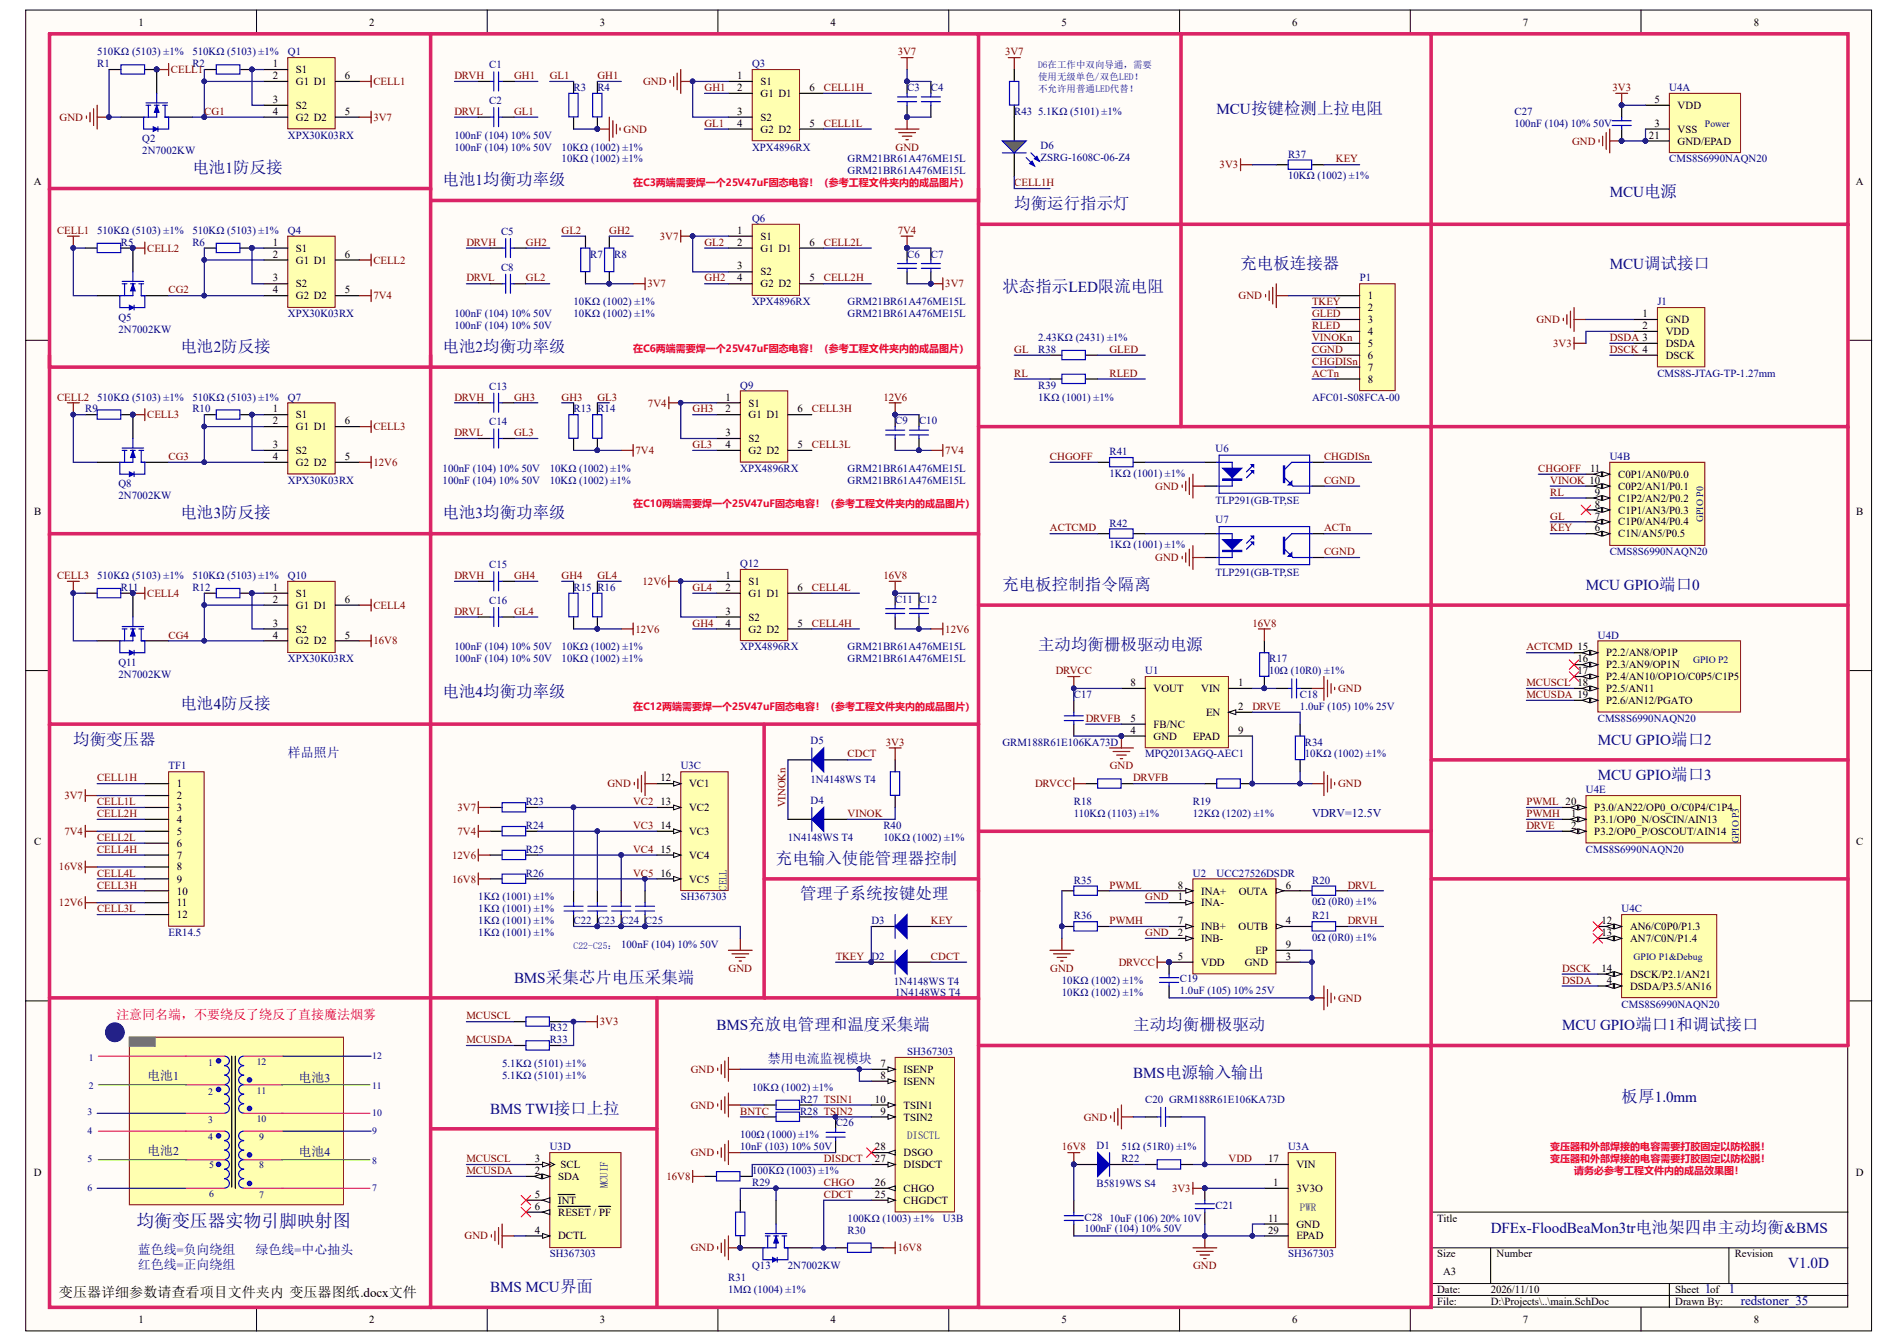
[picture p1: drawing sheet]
<svg xmlns="http://www.w3.org/2000/svg" width="297mm" height="210mm" viewBox="0 0 297 210" stroke-linecap="round" stroke-linejoin="round" font-family="sans-serif">
<defs><g id="words">
<text font-size="2.8" fill="#000080" x="21.3" y="191.8">均衡变压器实物引脚映射图</text>
<g font-size="2.6" fill="#000080">
<text x="30.1" y="27.1">电池1防反接</text>
<text x="69.2" y="29">电池1均衡功率级</text>
<text x="158.7" y="32.7">均衡运行指示灯</text>
<text x="156.8" y="45.7">状态指示LED限流电阻</text>
<text x="194" y="42">充电板连接器</text>
<text x="28.2" y="55">电池2防反接</text>
<text x="69.2" y="55">电池2均衡功率级</text>
<text x="28.2" y="81.1">电池3防反接</text>
<text x="69.2" y="81.1">电池3均衡功率级</text>
<text x="156.8" y="92.3">充电板控制指令隔离</text>
<text x="162.4" y="101.6">主动均衡栅极驱动电源</text>
<text x="28.2" y="110.9">电池4防反接</text>
<text x="69.2" y="109">电池4均衡功率级</text>
<text x="11.5" y="116.5">均衡变压器</text>
<text x="121.4" y="135.1">充电输入使能管理器控制</text>
<text x="125.1" y="140.7">管理子系统按键处理</text>
<text x="177.3" y="161.1">主动均衡栅极驱动</text>
<text x="253.7" y="172.3">板厚1.0mm</text>
</g>
<g font-size="2.4" fill="#000080">
<text x="190.3" y="17.8">MCU按键检测上拉电阻</text>
<text x="251.8" y="30.9">MCU电源</text>
<text x="251.8" y="42">MCU调试接口</text>
<text x="248.1" y="92.3">MCU GPIO端口0</text>
<text x="249.9" y="116.5">MCU GPIO端口2</text>
<text x="249.9" y="122.1">MCU GPIO端口3</text>
<text x="80.4" y="153.7">BMS采集芯片电压采集端</text>
<text x="112.1" y="161.1">BMS充放电管理和温度采集端</text>
<text x="244.3" y="161.1">MCU GPIO端口1和调试接口</text>
<text x="177.3" y="168.6">BMS电源输入输出</text>
<text x="76.7" y="174.2">BMS TWI接口上拉</text>
<text x="233.2" y="192.8">DFEx-FloodBeaMon3tr电池架四串主动均衡&amp;BMS</text>
<text x="76.7" y="202.1">BMS MCU界面</text>
<text x="279.7" y="198.4">V1.0D</text>
</g>
<text font-size="2.2" x="9.2" y="202.9">变压器详细参数请查看项目文件夹内 变压器图纸.docx文件</text>
<g font-size="2" fill="#000080">
<text x="45" y="118.4">样品照片</text>
<text x="120.1" y="166.3">禁用电流监视模块</text>
<text x="23" y="168.9">电池1</text>
<text x="46.7" y="169.3">电池3</text>
<text x="23" y="180.6">电池2</text>
<text x="46.7" y="180.8">电池4</text>
<text x="21.5" y="196.1">蓝色线=负向绕组</text>
<text x="40" y="196.1">绿色线=中心抽头</text>
<text x="21.5" y="198.5">红色线=正向绕组</text>
<text x="266.7" y="202.2">1</text>
<text x="270.4" y="202.2">1</text>
<text x="272.3" y="204.1">redstoner_35</text>
</g>
<text font-size="2" fill="#f00" x="18.2" y="159.4">注意同名端，不要绕反了绕反了直接魔法烟雾</text>
<text font-size="1.9" fill="#000080" x="205.2" y="127.8">VDRV=12.5V</text>
<g font-size="1.7">
<text x="21.7" y="4">1</text>
<text x="57.7" y="4">2</text>
<text x="93.8" y="4">3</text>
<text x="129.9" y="4">4</text>
<text x="166" y="4">5</text>
<text x="202.1" y="4">6</text>
<text x="238.2" y="4">7</text>
<text x="274.3" y="4">8</text>
<text x="42.7" y="10.5">1</text>
<text x="46.3" y="11.4">S1</text>
<text x="42.7" y="12.4">2</text>
<text x="42.7" y="16.1">3</text>
<text x="42.7" y="18">4</text>
<text x="46.3" y="13.3">G1 D1</text>
<text x="46.3" y="17">S2</text>
<text x="54" y="18">5</text>
<text x="54" y="12.4">6</text>
<text x="115.3" y="12.4">1</text>
<text x="115.3" y="14.2">2</text>
<text x="115.3" y="18">3</text>
<text x="119" y="13.3">S1</text>
<text x="119" y="15.2">G1 D1</text>
<text x="126.6" y="14.2">6</text>
<text x="258.8" y="16.1">5</text>
<text x="262.4" y="17">VDD</text>
<text x="46.3" y="18.9">G2 D2</text>
<text x="115.3" y="19.8">4</text>
<text x="119" y="18.9">S2</text>
<text x="119" y="20.8">G2 D2</text>
<text x="126.6" y="19.8">5</text>
<text x="257.9" y="21.7">21</text>
<text x="258.8" y="19.8">3</text>
<text x="262.4" y="20.8">VSS</text>
<text x="262.4" y="22.6">GND/EPAD</text>
<text x="5.3" y="28.9">A</text>
<text x="290.3" y="28.9">A</text>
<text x="42.7" y="38.4">1</text>
<text x="42.7" y="40.3">2</text>
<text x="46.3" y="39.4">S1</text>
<text x="46.3" y="41.2">G1 D1</text>
<text x="54" y="40.3">6</text>
<text x="115.3" y="36.6">1</text>
<text x="115.3" y="38.4">2</text>
<text x="119" y="37.5">S1</text>
<text x="119" y="39.4">G1 D1</text>
<text x="126.6" y="38.4">6</text>
<text x="42.7" y="44">3</text>
<text x="42.7" y="45.9">4</text>
<text x="46.3" y="44.9">S2</text>
<text x="46.3" y="46.8">G2 D2</text>
<text x="54" y="45.9">5</text>
<text x="115.3" y="42.1">3</text>
<text x="115.3" y="44">4</text>
<text x="119" y="43.1">S2</text>
<text x="119" y="44.9">G2 D2</text>
<text x="126.6" y="44">5</text>
<text x="214" y="46.8">1</text>
<text x="214" y="48.7">2</text>
<text x="214" y="50.5">3</text>
<text x="214" y="52.4">4</text>
<text x="256.9" y="49.6">1</text>
<text x="256.9" y="51.5">2</text>
<text x="260.6" y="50.5">GND</text>
<text x="260.6" y="52.4">VDD</text>
<text x="214" y="54.2">5</text>
<text x="214" y="56.1">6</text>
<text x="214" y="58">7</text>
<text x="214" y="59.9">8</text>
<text x="260.6" y="54.2">DSDA</text>
<text x="260.6" y="56.1">DSCK</text>
<text x="42.7" y="64.5">1</text>
<text x="46.3" y="65.4">S1</text>
<text x="113.5" y="62.7">1</text>
<text x="113.5" y="64.5">2</text>
<text x="117.1" y="63.6">S1</text>
<text x="117.1" y="65.4">G1 D1</text>
<text x="124.8" y="64.5">6</text>
<text x="42.7" y="66.4">2</text>
<text x="42.7" y="70.1">3</text>
<text x="42.7" y="72">4</text>
<text x="46.3" y="67.3">G1 D1</text>
<text x="46.3" y="71">S2</text>
<text x="54" y="72">5</text>
<text x="54" y="66.4">6</text>
<text x="113.5" y="68.2">3</text>
<text x="113.5" y="70.1">4</text>
<text x="117.1" y="69.2">S2</text>
<text x="117.1" y="71">G2 D2</text>
<text x="124.8" y="70.1">5</text>
<text x="46.3" y="72.9">G2 D2</text>
<text x="248.7" y="73.8">11</text>
<text x="249.5" y="77.5">9</text>
<text x="253.1" y="76.6">C0P2/AN1/P0.1</text>
<text x="253.1" y="74.8">C0P1/AN0/P0.0</text>
<text x="5.3" y="80.5">B</text>
<text x="249.5" y="79.4">8</text>
<text x="249.5" y="81.3">7</text>
<text x="249.5" y="83.1">6</text>
<text x="253.1" y="78.5">C1P2/AN2/P0.2</text>
<text x="253.1" y="80.3">C1P1/AN3/P0.3</text>
<text x="253.1" y="82.2">C1P0/AN4/P0.4</text>
<text x="290.3" y="80.5">B</text>
<text x="253.1" y="84.1">C1N/AN5/P0.5</text>
<text x="42.7" y="92.4">1</text>
<text x="42.7" y="94.3">2</text>
<text x="46.3" y="93.4">S1</text>
<text x="46.3" y="95.2">G1 D1</text>
<text x="54" y="94.3">6</text>
<text x="113.5" y="90.6">1</text>
<text x="113.5" y="92.4">2</text>
<text x="117.1" y="91.5">S1</text>
<text x="117.1" y="93.4">G1 D1</text>
<text x="124.8" y="92.4">6</text>
<text x="42.7" y="98">3</text>
<text x="42.7" y="99.9">4</text>
<text x="46.3" y="98.9">S2</text>
<text x="46.3" y="100.8">G2 D2</text>
<text x="54" y="99.9">5</text>
<text x="113.5" y="96.1">3</text>
<text x="113.5" y="98">4</text>
<text x="117.1" y="97.1">S2</text>
<text x="117.1" y="98.9">G2 D2</text>
<text x="124.8" y="98">5</text>
<text x="176.8" y="107.3">8</text>
<text x="193.7" y="107.3">1</text>
<text x="246.8" y="103.6">16</text>
<text x="246.8" y="105.4">17</text>
<text x="251.2" y="102.7">P2.2/AN8/OP1P</text>
<text x="251.2" y="104.5">P2.3/AN9/OP1N</text>
<text x="251.2" y="106.4">P2.4/AN10/OP1O/C0P5/C1P5</text>
<text x="176.8" y="112.9">5</text>
<text x="180.4" y="113.8">FB/NC</text>
<text x="180.4" y="108.2">VOUT</text>
<text x="187.9" y="108.2">VIN</text>
<text x="188.7" y="112">EN</text>
<text x="193.7" y="111">2</text>
<text x="251.2" y="108.2">P2.5/AN11</text>
<text x="251.2" y="110.1">P2.6/AN12/PGATO</text>
<text x="176.8" y="114.8">4</text>
<text x="180.4" y="115.7">GND</text>
<text x="186.6" y="115.7">EPAD</text>
<text x="193.7" y="114.8">9</text>
<text x="27.7" y="123.1">1</text>
<text x="27.7" y="125">2</text>
<text x="103.3" y="122.2">12</text>
<text x="103.3" y="125.9">13</text>
<text x="107.8" y="123.1">VC1</text>
<text x="27.7" y="126.8">3</text>
<text x="27.7" y="128.7">4</text>
<text x="27.7" y="130.6">5</text>
<text x="103.3" y="129.6">14</text>
<text x="107.8" y="126.8">VC2</text>
<text x="107.8" y="130.6">VC3</text>
<text x="245.7" y="127.8">1</text>
<text x="245.7" y="129.6">2</text>
<text x="249.4" y="126.8">P3.0/AN22/OP0_O/C0P4/C1P4</text>
<text x="249.4" y="128.7">P3.1/OP0_N/OSCIN/AIN13</text>
<text x="249.4" y="130.6">P3.2/OP0_P/OSCOUT/AIN14</text>
<text x="5.3" y="132.2">C</text>
<text x="27.7" y="132.4">6</text>
<text x="27.7" y="134.3">7</text>
<text x="27.7" y="136.1">8</text>
<text x="103.3" y="133.4">15</text>
<text x="103.3" y="137.1">16</text>
<text x="107.8" y="134.3">VC4</text>
<text x="290.3" y="132.2">C</text>
<text x="27.7" y="138.1">9</text>
<text x="27.7" y="139.9">10</text>
<text x="27.7" y="141.8">11</text>
<text x="27.7" y="143.6">12</text>
<text x="107.8" y="138.1">VC5</text>
<text x="184.3" y="140.8">1</text>
<text x="184.3" y="139">8</text>
<text x="187.9" y="141.8">INA-</text>
<text x="187.9" y="139.9">INA+</text>
<text x="193.8" y="139.9">OUTA</text>
<text x="201.1" y="139">6</text>
<text x="184.3" y="146.4">2</text>
<text x="184.3" y="144.6">7</text>
<text x="187.9" y="147.4">INB-</text>
<text x="187.9" y="145.5">INB+</text>
<text x="193.7" y="145.5">OUTB</text>
<text x="196.4" y="149.2">EP</text>
<text x="201.1" y="144.6">4</text>
<text x="201.1" y="148.3">9</text>
<text x="250.5" y="146.4">13</text>
<text x="250.5" y="144.6">12</text>
<text x="255" y="147.4">AN7/C0N/P1.4</text>
<text x="255" y="145.5">AN6/C0P0/P1.3</text>
<text x="184.3" y="150.1">5</text>
<text x="187.9" y="151.1">VDD</text>
<text x="194.7" y="151.1">GND</text>
<text x="201.1" y="150.1">3</text>
<text x="250.5" y="152">14</text>
<text x="251.3" y="153.9">4</text>
<text x="255" y="152.9">DSCK/P2.1/AN21</text>
<text x="255" y="154.8">DSDA/P3.5/AN16</text>
<text x="137.7" y="166.9">7</text>
<text x="141.3" y="167.8">ISENP</text>
<text x="136.9" y="172.5">10</text>
<text x="137.7" y="168.8">8</text>
<text x="141.3" y="169.7">ISENN</text>
<text x="141.3" y="173.4">TSIN1</text>
<text x="136.9" y="179.9">28</text>
<text x="137.7" y="174.3">9</text>
<text x="141.3" y="175.3">TSIN2</text>
<text x="5.3" y="183.9">D</text>
<text x="83.7" y="183.6">2</text>
<text x="83.7" y="181.8">3</text>
<text x="87.3" y="184.6">SDA</text>
<text x="87.7" y="182.7">SCL</text>
<text x="136.9" y="181.8">27</text>
<text x="136.9" y="185.5">26</text>
<text x="141.3" y="180.8">DSGO</text>
<text x="141.3" y="182.7">DISDCT</text>
<text x="198.3" y="181.8">17</text>
<text x="199.2" y="185.5">1</text>
<text x="202.8" y="182.7">VIN</text>
<text x="290.3" y="183.9">D</text>
<text x="83.7" y="187.4">5</text>
<text x="83.7" y="189.2">6</text>
<text x="87.3" y="188.3">INT</text>
<text x="87.3" y="190.1">RESET / PF</text>
<text x="136.9" y="187.4">25</text>
<text x="141.3" y="186.4">CHGO</text>
<text x="141.3" y="188.3">CHGDCT</text>
<text x="198.4" y="191.1">11</text>
<text x="202.8" y="186.4">3V3O</text>
<text x="224.8" y="191.1">Title</text>
<text x="83.7" y="192.9">4</text>
<text x="87.3" y="193.9">DCTL</text>
<text x="198.3" y="192.9">29</text>
<text x="202.8" y="192">GND</text>
<text x="202.8" y="193.9">EPAD</text>
<text x="224.8" y="196.7">Size</text>
<text x="234.1" y="196.7">Number</text>
<text x="271.3" y="196.7">Revision</text>
<text x="224.8" y="202.2">Date:</text>
<text x="225.7" y="199.5">A3</text>
<text x="233.2" y="202.2">2026/11/10</text>
<text x="262" y="202.2">Sheet</text>
<text x="267.5" y="202.2">of</text>
<text x="21.7" y="206.9">1</text>
<text x="57.7" y="206.9">2</text>
<text x="93.8" y="206.9">3</text>
<text x="129.9" y="206.9">4</text>
<text x="166" y="206.9">5</text>
<text x="202.1" y="206.9">6</text>
<text x="224.8" y="204.1">File:</text>
<text x="233.2" y="204.1">D:\Projects\..\main.SchDoc</text>
<text x="238.2" y="206.9">7</text>
<text x="262" y="204.1">Drawn By:</text>
<text x="274.3" y="206.9">8</text>
</g>
<g font-size="1.7" fill="#000080">
<text x="15.2" y="10.5">R1</text>
<text x="15.2" y="8.7">510KΩ (5103) ±1%</text>
<text x="30.1" y="10.5">R2</text>
<text x="30.1" y="8.7">510KΩ (5103) ±1%</text>
<text x="45" y="8.7">Q1</text>
<text x="76.5" y="10.7">C1</text>
<text x="117.6" y="10.5">Q3</text>
<text x="76.5" y="16.3">C2</text>
<text x="89.7" y="14.2">R3</text>
<text x="93.4" y="14.2">R4</text>
<text x="141.9" y="14.2">C3</text>
<text x="145.6" y="14.2">C4</text>
<text x="158.7" y="18">R43</text>
<text x="162.4" y="18">5.1KΩ (5101) ±1%</text>
<text x="236.9" y="18">C27</text>
<text x="261.1" y="14.2">U4A</text>
<text x="22.3" y="22.2">Q2</text>
<text x="45" y="21.7">XPX30K03RX</text>
<text x="71.1" y="21.7">100nF (104) 10% 50V</text>
<text x="71.1" y="23.5">100nF (104) 10% 50V</text>
<text x="87.9" y="23.5">10KΩ (1002) ±1%</text>
<text x="117.6" y="23.5">XPX4896RX</text>
<text x="162.8" y="23.4">D6</text>
<text x="236.9" y="19.8">100nF (104) 10% 50V</text>
<text x="22.3" y="24.1">2N7002KW</text>
<text x="87.9" y="25.4">10KΩ (1002) ±1%</text>
<text x="132.6" y="25.4">GRM21BR61A476ME15L</text>
<text x="132.6" y="27.3">GRM21BR61A476ME15L</text>
<text x="162.8" y="25.2">ZSRG-1608C-06-Z4</text>
<text x="201.5" y="24.6">R37</text>
<text x="201.5" y="28">10KΩ (1002) ±1%</text>
<text x="261.1" y="25.4">CMS8S6990NAQN20</text>
<text x="117.6" y="34.7">Q6</text>
<text x="15.2" y="36.6">510KΩ (5103) ±1%</text>
<text x="18.9" y="38.4">R5</text>
<text x="30.1" y="38.4">R6</text>
<text x="30.1" y="36.6">510KΩ (5103) ±1%</text>
<text x="45" y="36.6">Q4</text>
<text x="78.4" y="36.8">C5</text>
<text x="92.3" y="40.3">R7</text>
<text x="96.1" y="40.3">R8</text>
<text x="141.9" y="40.3">C6</text>
<text x="145.6" y="40.3">C7</text>
<text x="78.4" y="42.4">C8</text>
<text x="89.7" y="47.7">10KΩ (1002) ±1%</text>
<text x="117.6" y="47.7">XPX4896RX</text>
<text x="132.6" y="47.7">GRM21BR61A476ME15L</text>
<text x="212.7" y="44">P1</text>
<text x="259.2" y="47.7">J1</text>
<text x="18.5" y="50.2">Q5</text>
<text x="18.5" y="52">2N7002KW</text>
<text x="45" y="49.6">XPX30K03RX</text>
<text x="71.1" y="49.6">100nF (104) 10% 50V</text>
<text x="71.1" y="51.5">100nF (104) 10% 50V</text>
<text x="89.7" y="49.6">10KΩ (1002) ±1%</text>
<text x="132.6" y="49.6">GRM21BR61A476ME15L</text>
<text x="162.4" y="53.3">2.43KΩ (2431) ±1%</text>
<text x="162.4" y="55.2">R38</text>
<text x="259.2" y="58.9">CMS8S-JTAG-TP-1.27mm</text>
<text x="13.3" y="64.5">R9</text>
<text x="15.2" y="62.7">510KΩ (5103) ±1%</text>
<text x="30.1" y="64.5">R10</text>
<text x="30.1" y="62.7">510KΩ (5103) ±1%</text>
<text x="45" y="62.7">Q7</text>
<text x="76.5" y="61">C13</text>
<text x="89.7" y="64.5">R13 R14</text>
<text x="115.8" y="60.8">Q9</text>
<text x="162.4" y="60.8">R39</text>
<text x="162.4" y="62.7">1KΩ (1001) ±1%</text>
<text x="205.2" y="62.7">AFC01-S08FCA-00</text>
<text x="76.5" y="66.5">C14</text>
<text x="140" y="66.4">C9</text>
<text x="143.8" y="66.4">C10</text>
<text x="173.5" y="71.2">R41</text>
<text x="190.1" y="70.6">U6</text>
<text x="251.8" y="72">U4B</text>
<text x="18.5" y="76.2">Q8</text>
<text x="45" y="75.7">XPX30K03RX</text>
<text x="69.2" y="73.8">100nF (104) 10% 50V</text>
<text x="69.2" y="75.7">100nF (104) 10% 50V</text>
<text x="86" y="73.8">10KΩ (1002) ±1%</text>
<text x="86" y="75.7">10KΩ (1002) ±1%</text>
<text x="115.8" y="73.8">XPX4896RX</text>
<text x="132.6" y="75.7">GRM21BR61A476ME15L</text>
<text x="132.6" y="73.8">GRM21BR61A476ME15L</text>
<text x="173.5" y="74.5">1KΩ (1001) ±1%</text>
<text x="18.5" y="78.1">2N7002KW</text>
<text x="173.5" y="82.4">R42</text>
<text x="190.1" y="78.9">TLP291(GB-TP,SE</text>
<text x="190.1" y="81.8">U7</text>
<text x="76.5" y="88.9">C15</text>
<text x="115.8" y="88.7">Q12</text>
<text x="173.5" y="85.7">1KΩ (1001) ±1%</text>
<text x="251.8" y="86.8">CMS8S6990NAQN20</text>
<text x="15.2" y="90.6">510KΩ (5103) ±1%</text>
<text x="18.9" y="92.4">R11</text>
<text x="30.1" y="92.4">R12</text>
<text x="30.1" y="90.6">510KΩ (5103) ±1%</text>
<text x="45" y="90.6">Q10</text>
<text x="76.5" y="94.5">C16</text>
<text x="89.7" y="92.4">R15 R16</text>
<text x="140" y="94.3">C11 C12</text>
<text x="190.1" y="90">TLP291(GB-TP,SE</text>
<text x="71.1" y="101.7">100nF (104) 10% 50V</text>
<text x="87.9" y="101.7">10KΩ (1002) ±1%</text>
<text x="115.8" y="101.7">XPX4896RX</text>
<text x="132.6" y="101.7">GRM21BR61A476ME15L</text>
<text x="249.9" y="99.9">U4D</text>
<text x="18.5" y="104.1">Q11</text>
<text x="18.5" y="106">2N7002KW</text>
<text x="45" y="103.6">XPX30K03RX</text>
<text x="71.1" y="103.6">100nF (104) 10% 50V</text>
<text x="87.9" y="103.6">10KΩ (1002) ±1%</text>
<text x="132.6" y="103.6">GRM21BR61A476ME15L</text>
<text x="179.1" y="105.4">U1</text>
<text x="198.5" y="103.6">R17</text>
<text x="198.5" y="105.4">10Ω (10R0) ±1%</text>
<text x="168" y="109.2">C17</text>
<text x="203.3" y="109.2">C18</text>
<text x="203.3" y="111">1.0uF (105) 10% 25V</text>
<text x="249.9" y="112.9">CMS8S6990NAQN20</text>
<text x="126.8" y="116.4">D5</text>
<text x="156.8" y="116.6">GRM188R61E106KA73D</text>
<text x="179.1" y="118.5">MPQ2013AGQ-AEC1</text>
<text x="204.1" y="116.6">R34</text>
<text x="204.1" y="118.5">10KΩ (1002) ±1%</text>
<text x="26.4" y="120.3">TF1</text>
<text x="82.3" y="125.9">R23</text>
<text x="106.5" y="120.3">U3C</text>
<text x="126.8" y="122.4">1N4148WS T4</text>
<text x="126.8" y="125.7">D4</text>
<text x="168" y="125.9">R18</text>
<text x="186.6" y="125.9">R19</text>
<text x="248.1" y="124.1">U4E</text>
<text x="82.3" y="129.6">R24</text>
<text x="123.2" y="131.5">1N4148WS T4</text>
<text x="138.2" y="129.6">R40</text>
<text x="138.2" y="131.5">10KΩ (1002) ±1%</text>
<text x="168" y="127.8">110KΩ (1103) ±1%</text>
<text x="186.6" y="127.8">12KΩ (1202) ±1%</text>
<text x="82.3" y="133.4">R25</text>
<text x="82.3" y="137.1">R26</text>
<text x="186.6" y="137.1">U2</text>
<text x="190.3" y="137.1">UCC27526DSDR</text>
<text x="248.1" y="133.4">CMS8S6990NAQN20</text>
<text x="74.8" y="142.7">1KΩ (1001) ±1%</text>
<text x="74.8" y="140.8">1KΩ (1001) ±1%</text>
<text x="106.5" y="140.8">SH367303</text>
<text x="168" y="143.8">R36</text>
<text x="168" y="138.2">R35</text>
<text x="205.2" y="138.2">R20</text>
<text x="205.2" y="141.6">0Ω (0R0) ±1%</text>
<text x="205.2" y="143.8">R21</text>
<text x="253.7" y="142.7">U4C</text>
<text x="26.4" y="146.4">ER14.5</text>
<text x="74.8" y="146.4">1KΩ (1001) ±1%</text>
<text x="74.8" y="144.6">1KΩ (1001) ±1%</text>
<text x="89.7" y="144.6">C22 C23 C24 C25</text>
<text x="97.2" y="148.3">100nF (104) 10% 50V</text>
<text x="136.3" y="144.6">D3</text>
<text x="205.2" y="147.1">0Ω (0R0) ±1%</text>
<text x="136.3" y="150.1">D2</text>
<text x="139.8" y="154">1N4148WS T4</text>
<text x="140" y="155.7">1N4148WS T4</text>
<text x="166.1" y="155.7">10KΩ (1002) ±1%</text>
<text x="166.1" y="153.9">10KΩ (1002) ±1%</text>
<text x="184.6" y="153.7">C19</text>
<text x="184.6" y="155.5">1.0uF (105) 10% 25V</text>
<text x="86" y="161.3">R32</text>
<text x="253.7" y="157.6">CMS8S6990NAQN20</text>
<text x="78.5" y="166.9">5.1KΩ (5101) ±1%</text>
<text x="86" y="163.2">R33</text>
<text x="141.9" y="165">SH367303</text>
<text x="78.5" y="168.8">5.1KΩ (5101) ±1%</text>
<text x="117.6" y="170.6">10KΩ (1002) ±1%</text>
<text x="125.1" y="172.5">R27 TSIN1</text>
<text x="179.1" y="172.5">C20 GRM188R61E106KA73D</text>
<text x="86" y="179.9">U3D</text>
<text x="115.8" y="178.1">100Ω (1000) ±1%</text>
<text x="115.8" y="179.9">10nF (103) 10% 50V</text>
<text x="125.1" y="174.3">R28 TSIN2</text>
<text x="130.7" y="176.2">C26</text>
<text x="171.5" y="179.7">D1</text>
<text x="175.4" y="179.9">51Ω (51R0) ±1%</text>
<text x="201.5" y="179.9">U3A</text>
<text x="117.6" y="185.5">R29</text>
<text x="117.6" y="183.6">100KΩ (1003) ±1%</text>
<text x="171.5" y="185.7">B5819WS S4</text>
<text x="175.4" y="181.8">R22</text>
<text x="132.6" y="191.1">100KΩ (1003) ±1%</text>
<text x="147.5" y="191.1">U3B</text>
<text x="169.7" y="190.9">C28</text>
<text x="173.5" y="191.1">10uF (106) 20% 10V</text>
<text x="190.1" y="189">C21</text>
<text x="86" y="196.7">SH367303</text>
<text x="132.6" y="192.9">R30</text>
<text x="169.7" y="192.8">100nF (104) 10% 50V</text>
<text x="201.5" y="196.7">SH367303</text>
<text x="113.9" y="200.4">R31</text>
<text x="113.9" y="202.2">1MΩ (1004) ±1%</text>
<text x="117.6" y="198.5">Q13</text>
<text x="123.2" y="198.5">2N7002KW</text>
</g>
<g font-size="1.7" fill="#800000">
<text x="26.7" y="11.4">CELL1</text>
<text x="140.4" y="8.7">3V7</text>
<text x="157.2" y="8.7">3V7</text>
<text x="32" y="18">CG1</text>
<text x="58.4" y="13.3">CELL1</text>
<text x="71.1" y="12.4">DRVH</text>
<text x="71.1" y="18">DRVL</text>
<text x="80.4" y="12.4">GH1</text>
<text x="80.4" y="18">GL1</text>
<text x="86" y="12.4">GL1</text>
<text x="93.4" y="12.4">GH1</text>
<text x="100.6" y="13.3">GND</text>
<text x="110.2" y="14.2">GH1</text>
<text x="128.9" y="14.2">CELL1H</text>
<text x="252.2" y="14.2">3V3</text>
<text x="9.3" y="18.9">GND</text>
<text x="58.4" y="18.9">3V7</text>
<text x="97.5" y="20.8">GND</text>
<text x="110.2" y="19.8">GL1</text>
<text x="128.9" y="19.8">CELL1L</text>
<text x="140.1" y="23.5">GND</text>
<text x="245.9" y="22.6">GND</text>
<text x="158.7" y="29.1">CELL1H</text>
<text x="190.8" y="26.3">3V3</text>
<text x="209" y="25.4">KEY</text>
<text x="8.9" y="36.6">CELL1</text>
<text x="23" y="39.4">CELL2</text>
<text x="58.4" y="41.2">CELL2</text>
<text x="73" y="38.4">DRVH</text>
<text x="82.3" y="38.4">GH2</text>
<text x="87.9" y="36.6">GL2</text>
<text x="95.3" y="36.6">GH2</text>
<text x="103.2" y="37.5">3V7</text>
<text x="110.2" y="38.4">GL2</text>
<text x="128.9" y="38.4">CELL2L</text>
<text x="140.4" y="36.6">7V4</text>
<text x="26.4" y="45.9">CG2</text>
<text x="58.4" y="46.8">7V4</text>
<text x="73" y="44">DRVL</text>
<text x="82.3" y="44">GL2</text>
<text x="101.3" y="44.9">3V7</text>
<text x="110.2" y="44">GH2</text>
<text x="128.9" y="44">CELL2H</text>
<text x="147.9" y="44.9">3V7</text>
<text x="193.7" y="46.8">GND</text>
<text x="205.2" y="47.7">TKEY</text>
<text x="205.2" y="51.5">RLED</text>
<text x="205.2" y="49.6">GLED</text>
<text x="205.2" y="53.3">VINOKn</text>
<text x="240.3" y="50.5">GND</text>
<text x="251.8" y="53.3">DSDA 3</text>
<text x="158.7" y="58.9">RL</text>
<text x="158.7" y="55.2">GL</text>
<text x="173.5" y="58.9">RLED</text>
<text x="173.5" y="55.2">GLED</text>
<text x="205.2" y="57.1">CHGDISn</text>
<text x="205.2" y="58.9">ACTn</text>
<text x="205.2" y="55.2">CGND</text>
<text x="243" y="54.2">3V3</text>
<text x="251.8" y="55.2">DSCK 4</text>
<text x="8.9" y="62.7">CELL2</text>
<text x="23" y="65.4">CELL3</text>
<text x="71.1" y="62.7">DRVH</text>
<text x="80.4" y="62.7">GH3</text>
<text x="87.9" y="62.7">GH3</text>
<text x="93.4" y="62.7">GL3</text>
<text x="101.4" y="63.6">7V4</text>
<text x="108.3" y="64.5">GH3</text>
<text x="127" y="64.5">CELL3H</text>
<text x="138.2" y="62.7">12V6</text>
<text x="26.4" y="72">CG3</text>
<text x="58.4" y="67.3">CELL3</text>
<text x="71.1" y="68.2">DRVL</text>
<text x="80.4" y="68.2">GL3</text>
<text x="99.4" y="71">7V4</text>
<text x="108.3" y="70.1">GL3</text>
<text x="127" y="70.1">CELL3L</text>
<text x="147.9" y="71">7V4</text>
<text x="164.2" y="72">CHGOFF</text>
<text x="207.1" y="72">CHGDISn</text>
<text x="58.4" y="72.9">12V6</text>
<text x="180.7" y="76.6">GND</text>
<text x="207.1" y="75.7">CGND</text>
<text x="240.6" y="73.8">CHGOFF</text>
<text x="242.5" y="77.5">RL</text>
<text x="242.5" y="75.7">VINOK 10</text>
<text x="164.2" y="83.1">ACTCMD</text>
<text x="207.1" y="83.1">ACTn</text>
<text x="242.5" y="83.1">KEY</text>
<text x="242.5" y="81.3">GL</text>
<text x="180.7" y="87.8">GND</text>
<text x="207.1" y="86.8">CGND</text>
<text x="8.9" y="90.6">CELL3</text>
<text x="23" y="93.4">CELL4</text>
<text x="58.4" y="95.2">CELL4</text>
<text x="71.1" y="90.6">DRVH</text>
<text x="80.4" y="90.6">GH4</text>
<text x="87.9" y="90.6">GH4</text>
<text x="93.4" y="90.6">GL4</text>
<text x="100.5" y="91.5">12V6</text>
<text x="108.3" y="92.4">GL4</text>
<text x="127" y="92.4">CELL4L</text>
<text x="138.2" y="90.6">16V8</text>
<text x="26.4" y="99.9">CG4</text>
<text x="58.4" y="100.8">16V8</text>
<text x="71.1" y="96.1">DRVL</text>
<text x="80.4" y="96.1">GL4</text>
<text x="99.4" y="98.9">12V6</text>
<text x="108.3" y="98">GH4</text>
<text x="127" y="98">CELL4H</text>
<text x="147.9" y="98.9">12V6</text>
<text x="195.9" y="98">16V8</text>
<text x="238.8" y="101.7">ACTCMD 15</text>
<text x="165.1" y="105.4">DRVCC</text>
<text x="238.8" y="107.3">MCUSCL 18</text>
<text x="169.8" y="112.9">DRVFB</text>
<text x="195.9" y="111">DRVE</text>
<text x="209.3" y="108.2">GND</text>
<text x="238.8" y="109.2">MCUSDA 19</text>
<text x="132.6" y="118.5">CDCT</text>
<text x="138.6" y="116.6">3V3</text>
<text x="10.1" y="125">3V7</text>
<text x="15.2" y="122.2">CELL1H</text>
<text x="15.2" y="125.9">CELL1L</text>
<text x="95" y="123.1">GND</text>
<text x="99" y="125.9">VC2</text>
<text x="161.9" y="123.1">DRVCC</text>
<text x="173.6" y="120.3">GND</text>
<text x="177.3" y="122.2">DRVFB</text>
<text x="209.3" y="123.1">GND</text>
<text x="238.8" y="125.9">PWML 20</text>
<text x="10.1" y="130.6">7V4</text>
<text x="15.2" y="127.8">CELL2H</text>
<text x="15.2" y="131.5">CELL2L</text>
<text x="71.6" y="130.6">7V4</text>
<text x="71.6" y="126.8">3V7</text>
<text x="99" y="129.6">VC3</text>
<text x="122.9" y="126.3" transform="rotate(-90 122.9 126.3)">VINOKn</text>
<text x="132.6" y="127.8">VINOK</text>
<text x="238.8" y="129.6">DRVE</text>
<text x="238.8" y="127.8">PWMH</text>
<text x="9.2" y="136.1">16V8</text>
<text x="15.2" y="137.1">CELL4L</text>
<text x="15.2" y="133.4">CELL4H</text>
<text x="70.7" y="134.3">12V6</text>
<text x="99" y="133.4">VC4</text>
<text x="99" y="137.1">VC5</text>
<text x="9.2" y="141.8">12V6</text>
<text x="15.2" y="142.7">CELL3L</text>
<text x="15.2" y="139">CELL3H</text>
<text x="70.7" y="138.1">16V8</text>
<text x="173.5" y="139">PWML</text>
<text x="179.1" y="140.8">GND</text>
<text x="210.8" y="139">DRVL</text>
<text x="145.6" y="144.6">KEY</text>
<text x="173.5" y="144.6">PWMH</text>
<text x="179.1" y="146.4">GND</text>
<text x="210.8" y="144.6">DRVH</text>
<text x="114" y="152">GND</text>
<text x="130.7" y="150.1">TKEY</text>
<text x="145.6" y="150.1">CDCT</text>
<text x="164.3" y="152">GND</text>
<text x="175" y="151.1">DRVCC</text>
<text x="244.3" y="153.9">DSDA</text>
<text x="244.3" y="152">DSCK</text>
<text x="73" y="159.4">MCUSCL</text>
<text x="93.8" y="160.4">3V3</text>
<text x="209.3" y="156.7">GND</text>
<text x="73" y="163.2">MCUSDA</text>
<text x="108" y="167.8">GND</text>
<text x="108" y="173.4">GND</text>
<text x="115.8" y="174.3">BNTC</text>
<text x="166.1" y="179.9">16V8</text>
<text x="169.5" y="175.3">GND</text>
<text x="73" y="183.6">MCUSDA</text>
<text x="73" y="181.8">MCUSCL</text>
<text x="104.2" y="184.6">16V8</text>
<text x="108" y="180.8">GND</text>
<text x="128.9" y="185.5">CHGO</text>
<text x="128.9" y="181.8">DISDCT</text>
<text x="192.2" y="181.8">VDD</text>
<text x="128.9" y="187.4">CDCT</text>
<text x="183.3" y="186.4">3V3</text>
<text x="72.7" y="193.9">GND</text>
<text x="108" y="195.7">GND</text>
<text x="140.4" y="195.7">16V8</text>
<text x="186.6" y="198.5">GND</text>
</g>
<g font-size="1.7" fill="#11037f">
<text x="113.7" y="139.3" transform="rotate(-90 113.7 139.3)">CELL</text>
<text x="141.9" y="178.2">DISCTL</text>
<text x="95.1" y="185.9" transform="rotate(-90 95.1 185.9)">MCUIF</text>
<text x="203.3" y="189.3">PWR</text>
</g>
<g font-size="1.6" fill="#ee0e22">
<text x="99" y="29.1">在C3两端需要焊一个25V47uF固态电容！（参考工程文件夹内的成品图片）</text>
<text x="99" y="55.1">在C6两端需要焊一个25V47uF固态电容！（参考工程文件夹内的成品图片）</text>
<text x="99" y="79.4">在C10两端需要焊一个25V47uF固态电容！（参考工程文件夹内的成品图片）</text>
<text x="99" y="111">在C12两端需要焊一个25V47uF固态电容！（参考工程文件夹内的成品图片）</text>
<text x="242.5" y="179.9">变压器和外部焊接的电容需要打胶固定以防松脱！</text>
<text x="242.5" y="181.7">变压器和外部焊接的电容需要打胶固定以防松脱！</text>
<text x="246.2" y="183.6">请务必参考工程文件内的成品效果图！</text>
</g>
<g font-size="1.5" fill="#11037f">
<text x="162.4" y="10.7">D6在工作中双向导通，需要</text>
<text x="162.4" y="12.5">使用无级单色/双色LED！</text>
<text x="162.4" y="14.4">不允许用普通LED代替！</text>
<text x="89.7" y="148.4">C22-C25：</text>
</g>
<g font-size="1.5" fill="#000080">
<text x="266.7" y="19.9">Power</text>
<text x="266.4" y="81.6" transform="rotate(-90 266.4 81.6)">GPIO P0</text>
<text x="264.8" y="103.6">GPIO P2</text>
<text x="272" y="131.9" transform="rotate(-90 272 131.9)">GPIO P3</text>
<text x="255.5" y="150.2">GPIO P1&amp;Debug</text>
<text x="13.9" y="166">1</text>
<text x="32.5" y="166.7">1</text>
<text x="40.2" y="166.6">12</text>
<text x="58.2" y="165.6">12</text>
<text x="13.9" y="170.3">2</text>
<text x="32.5" y="171.2">2</text>
<text x="40.2" y="171">11</text>
<text x="58.2" y="170.3">11</text>
<text x="13.7" y="174.4">3</text>
<text x="13.7" y="177.3">4</text>
<text x="32.5" y="175.7">3</text>
<text x="32.5" y="178.3">4</text>
<text x="40.2" y="175.5">10</text>
<text x="40.5" y="178.3">9</text>
<text x="58.2" y="177.3">9</text>
<text x="58.2" y="174.5">10</text>
<text x="13.7" y="181.8">5</text>
<text x="32.7" y="182.7">5</text>
<text x="40.5" y="182.7">8</text>
<text x="58.2" y="182">8</text>
<text x="13.7" y="186.3">6</text>
<text x="32.7" y="187.2">6</text>
<text x="40.5" y="187.4">7</text>
<text x="58.2" y="186.3">7</text>
</g>
</g></defs>
<g fill="#fffcf8" stroke="#000" stroke-width=".16">
<path d="M4 1.6h288.7v206.6h-288.7z"/>
<path d="M7.7 5.3h281.3v199.1h-281.3z"/>
</g>
<g fill="none" stroke="#000" stroke-width=".16">
<path d="M40.1 1.6v3.7M76.2 1.6v3.7M112.3 1.6v3.7M148.4 1.6v3.7M184.5 1.6v3.7M220.6 1.6v3.7M256.7 1.6v3.7M4 53.2h3.7M289.1 53.2h3.7M4 104.9h3.7M289.1 104.9h3.7M4 156.5h3.7"/>
<path d="M289.1 156.5h3.7M223.9 195.2h65.2M233.2 195.2v5.6M270.4 195.2v5.6M289.1 189.6h-65.2v14.9M40.1 204.5v3.7M76.2 204.5v3.7M112.3 204.5v3.7M148.4 204.5v3.7M184.5 204.5v3.7M220.6 204.5v3.7M223.9 200.8h65.2"/>
<path d="M223.9 202.6h65.2M256.7 204.5v3.7M261.1 200.8v3.7"/>
</g>
<path d="M56.2 12.7h1.8M58 11.8v1.9M58 39.7v1.9M56.2 40.7h1.8M56.2 66.7h1.8M58 65.8v1.9M56.2 94.6h1.8M58 93.7v1.9" fill="none" stroke="#800000" stroke-width=".19"/>
<path d="M26.4 120.7h5.5v24.2h-5.5z" fill="#ffffb0" stroke="#800000" stroke-width=".16"/>
<g fill="none" stroke="#000" stroke-width=".19">
<path d="M18.9 18.3h3.8M24.5 10.9v3.7M26.4 18.3h3.7M22.7 122.6h3.7M22.7 124.4h3.7M22.7 126.3h3.7M22.7 128.2h3.7M22.7 130h3.7M22.7 131.9h3.7M22.7 133.7h3.7M22.7 135.6h3.7M22.7 137.5h3.7"/>
<path d="M22.7 139.3h3.7M22.7 141.2h3.7M22.7 143h3.7"/>
</g>
<circle cx="24.5" cy="10.9" r=".35" fill="#000080" stroke="#000080" stroke-width=".16"/>
<path d="M22.8 16.1h3.4M22.8 16.5h.8M23.2 16.5v1.8M24.1 16.5h.8M24.5 14.6v1.5M24.5 16.5v1.8h-1.8M25.4 16.5h.8M25.8 16.5v1.8" fill="none" stroke="#00f" stroke-width=".19"/>
<path d="M24.5 16.5l.4 1.1h-.8z" fill="#00f"/>
<path d="M24.5 16.5l.4 1.1h-.8z" fill="none" stroke="#00f" stroke-width=".16"/>
<path d="M25.8 18.3h.6" fill="none" stroke="#00f" stroke-width=".19"/>
<path d="M24 19.8l.7 .4-.7 .4z" fill="#00f"/>
<path d="M24 19.8l.7 .4-.7 .4z" fill="none" stroke="#00f" stroke-width=".16"/>
<path d="M22.5 18.3v1.9h1.5M24.7 19.8v.8M26.4 18.3v1.9h-1.7" fill="none" stroke="#00f" stroke-width=".19"/>
<circle cx="24.5" cy="10.9" r=".35" fill="#000080" stroke="#000080" stroke-width=".16"/>
<path d="M45 9h7.4v11.1h-7.4z" fill="#ffffb0" stroke="#800000" stroke-width=".16"/>
<path d="M17.1 10.9h1.8M22.7 10.9h1.8M32 10.9h1.8M37.6 10.9h1.8M41.3 10.9h3.7M41.3 12.7h3.7M41.3 16.5h3.7M41.3 18.3h3.7M52.5 12.7h3.7M52.5 18.3h3.7" fill="none" stroke="#000" stroke-width=".19"/>
<g fill="#000080" stroke="#000080" stroke-width=".16">
<circle cx="39.4" cy="10.9" r=".35"/>
<circle cx="24.5" cy="10.9" r=".35"/>
<circle cx="17" cy="18.3" r=".35"/>
<circle cx="31.9" cy="18.3" r=".35"/>
<circle cx="31.9" cy="12.7" r=".35"/>
</g>
<path d="M18.9 10.1h3.7v1.5h-3.7zM33.8 10.1h3.7v1.5h-3.7z" fill="none" stroke="#00f" stroke-width=".19"/>
<path d="M17.1 10.9v7.4h1.8M32 10.9v7.4h-1.9M32 18.3h9.3M32 12.7h9.3M41.3 10.9h-1.9v5.6h1.9" fill="none" stroke="#000080" stroke-width=".19"/>
<path d="M13.5 18.1v.4M14.1 17.6v1.5M14.6 17v2.6M15.2 16.5v3.7M15.2 18.3h1.9M24.5 10.9h1.9M26.4 9.9v1.9M56.2 18.3h1.8M58 17.4v1.9" fill="none" stroke="#800000" stroke-width=".19"/>
<path d="M117.7 10.9h7.4v11.1h-7.4z" fill="#ffffb0" stroke="#800000" stroke-width=".16"/>
<g fill="none" stroke="#000" stroke-width=".19">
<path d="M89.7 12.7v1.9M89.7 18.3v1.9M93.4 12.7v1.9M93.4 18.3v1.9M113.9 12.7h3.8M113.9 14.6h3.8M113.9 18.3h3.8M125.1 14.6h3.7M141.9 12.7v1.9M141.9 16.5v1.8M145.6 12.7v1.9M145.6 16.5v1.8"/>
<path d="M113.9 20.2h3.8M125.1 20.2h3.7"/>
</g>
<g fill="none" stroke="#000080" stroke-width=".19">
<path d="M80.4 12.7h3.7M80.4 18.3h3.7M86 12.7h3.7M93.4 12.7h3.8M110.2 14.6h3.7M113.9 12.7h-5.6v5.6h5.6M128.8 14.6h7.5M141.9 10.9v1.8h3.7M141.9 18.3h3.7M89.7 20.2h3.7M110.2 20.2h3.7M128.8 20.2h7.5"/>
<path d="M15.2 124.4h7.5M15.2 126.3h7.5M15.2 122.6h7.5"/>
</g>
<g fill="none" stroke="#800000" stroke-width=".19">
<path d="M95.3 18.3v3.7M95.9 18.9v2.6M96.4 19.4v1.5M97 20v.4M104.8 12.6v.3M105.4 12v1.5M105.9 11.4v2.6M106.5 10.9v3.7M106.5 12.7h1.8M141 9h1.8M141.9 9v1.9M141.9 18.3v1.9"/>
<path d="M93.4 20.2h1.9M140 20.2h3.7M140.6 20.7h2.6M141.1 21.3h1.5M141.7 21.9h.4M13.3 123.5v1.9M13.3 124.4h1.9"/>
</g>
<g fill="#000080" stroke="#000080" stroke-width=".16">
<circle cx="93.4" cy="20.2" r=".35"/>
<circle cx="108.3" cy="12.7" r=".35"/>
<circle cx="141.9" cy="18.3" r=".35"/>
<circle cx="141.9" cy="12.7" r=".35"/>
</g>
<path d="M89 14.6h1.4v3.7h-1.4zM92.7 14.6h1.5v3.7h-1.5zM140.4 15.2h3M140.4 15.9h3M141.9 14.6v.6M141.9 15.9v.6M144.1 15.2h3M144.1 15.9h3M145.6 14.6v.6M145.6 15.9v.6" fill="none" stroke="#00f" stroke-width=".19"/>
<path d="M45 36.9h7.4v11.2h-7.4z" fill="#ffffb0" stroke="#800000" stroke-width=".16"/>
<path d="M20.8 38.8v3.7M41.3 38.8h3.7M15.2 46.2h3.7M22.7 46.2h3.7M41.3 40.7h3.7M41.3 44.4h3.7M41.3 46.2h3.7M52.5 40.7h3.7M52.5 46.2h3.7" fill="none" stroke="#000" stroke-width=".19"/>
<path d="M56.2 46.2h1.8M58 45.3v1.9" fill="none" stroke="#800000" stroke-width=".19"/>
<path d="M71.1 12.7h3.7M71.1 18.3h3.7" fill="none" stroke="#000080" stroke-width=".19"/>
<circle cx="20.8" cy="38.8" r=".35" fill="#000080" stroke="#000080" stroke-width=".16"/>
<path d="M19.1 44h3.4M19.1 44.4h.8M19.5 44.4v1.8M20.4 44.4h.8M20.8 42.5v1.5M20.8 44.4v1.8h-1.9M21.7 44.4h.8M22.1 44.4v1.8" fill="none" stroke="#00f" stroke-width=".19"/>
<path d="M20.8 44.4l.4 1.1h-.8z" fill="#00f"/>
<path d="M20.8 44.4l.4 1.1h-.8z" fill="none" stroke="#00f" stroke-width=".16"/>
<path d="M22.1 46.2h.6" fill="none" stroke="#00f" stroke-width=".19"/>
<path d="M20.2 47.7l.8 .4-.8 .4z" fill="#00f"/>
<path d="M20.2 47.7l.8 .4-.8 .4z" fill="none" stroke="#00f" stroke-width=".16"/>
<path d="M15.2 38.1h3.7v1.4h-3.7zM33.8 38.1h3.7v1.4h-3.7zM18.7 46.2v1.9h1.5M21 47.7v.8M22.7 46.2v1.9h-1.7" fill="none" stroke="#00f" stroke-width=".19"/>
<g fill="#000080" stroke="#000080" stroke-width=".16">
<circle cx="20.8" cy="38.8" r=".35"/>
<circle cx="11.4" cy="38.8" r=".35"/>
<circle cx="39.4" cy="38.8" r=".35"/>
<circle cx="31.9" cy="40.6" r=".35"/>
<circle cx="31.9" cy="46.2" r=".35"/>
</g>
<path d="M10.5 36.9h1.9M11.5 36.9v1.9M20.8 38.8h1.9M22.7 37.9v1.8M13.3 129.1v1.8M13.3 130h1.9" fill="none" stroke="#800000" stroke-width=".19"/>
<path d="M13.3 38.8h1.9M18.9 38.8h1.9M32 38.8h1.8M37.6 38.8h1.8" fill="none" stroke="#000" stroke-width=".19"/>
<path d="M13.3 38.8h-1.8v7.4h3.7M32 38.8v7.4h-5.6M41.3 38.8h-1.9v5.6h1.9M32 40.7h9.3M32 46.2h9.3M15.2 130h7.5M15.2 128.2h7.5M15.2 131.9h7.5" fill="none" stroke="#000080" stroke-width=".19"/>
<path d="M117.7 35.1h7.4v11.1h-7.4z" fill="#ffffb0" stroke="#800000" stroke-width=".16"/>
<g fill="none" stroke="#000" stroke-width=".19">
<path d="M91.6 36.9v1.9M95.3 36.9v1.9M113.9 36.9h3.8M113.9 38.8h3.8M125.1 38.8h3.7M141.9 38.8v1.9M145.6 38.8v1.9M91.6 42.5v1.9M95.3 42.5v1.9M113.9 42.5h3.8M113.9 44.4h3.8M125.1 44.4h3.7"/>
<path d="M141.9 42.5v1.9M145.6 42.5v1.9"/>
</g>
<g fill="#000080" stroke="#000080" stroke-width=".16">
<circle cx="141.9" cy="38.8" r=".35"/>
<circle cx="145.6" cy="44.4" r=".35"/>
<circle cx="108.3" cy="36.9" r=".35"/>
<circle cx="95.3" cy="44.4" r=".35"/>
</g>
<path d="M90.8 38.8h1.5v3.7h-1.5zM94.6 38.8h1.4v3.7h-1.4zM140.4 41.2h3M140.4 42h3M141.9 40.7v.5M141.9 42v.5M144.1 41.2h3M144.1 42h3M145.6 40.7v.5M145.6 42v.5" fill="none" stroke="#00f" stroke-width=".19"/>
<path d="M106.5 36.9h1.8M106.5 36v1.9M141 36.9h1.8M141.9 36.9v1.9M99 44.4h1.9M100.9 43.5v1.8M145.6 44.4h1.9M147.5 43.5v1.8" fill="none" stroke="#800000" stroke-width=".19"/>
<g fill="none" stroke="#000080" stroke-width=".19">
<path d="M73 38.8h3.7M82.3 38.8h3.7M87.9 36.9h3.7M95.3 36.9h3.7M110.2 38.8h3.7M113.9 36.9h-5.6v5.6h5.6M128.8 38.8h7.5M141.9 38.8h3.7M73 44.4h3.7M82.3 44.4h3.7M91.6 44.4h7.4M110.2 44.4h3.7"/>
<path d="M128.8 44.4h7.5M141.9 44.4h3.7"/>
</g>
<path d="M45 63h7.4v11.1h-7.4z" fill="#ffffb0" stroke="#800000" stroke-width=".16"/>
<path d="M15.2 72.3h3.7M20.8 64.9v3.7M22.7 72.3h3.7M41.3 64.9h3.7M41.3 66.7h3.7M41.3 70.4h3.7M41.3 72.3h3.7M52.5 66.7h3.7M52.5 72.3h3.7" fill="none" stroke="#000" stroke-width=".19"/>
<path d="M56.2 72.3h1.8M58 71.4v1.8" fill="none" stroke="#800000" stroke-width=".19"/>
<circle cx="20.8" cy="64.8" r=".35" fill="#000080" stroke="#000080" stroke-width=".16"/>
<path d="M19.1 70.1h3.4M19.1 70.4h.8M19.5 70.4v1.9M20.4 70.4h.8M20.8 68.6v1.5M20.8 70.4v1.9h-1.9M21.7 70.4h.8M22.1 70.4v1.9" fill="none" stroke="#00f" stroke-width=".19"/>
<path d="M20.8 70.4l.4 1.2h-.8z" fill="#00f"/>
<path d="M20.8 70.4l.4 1.2h-.8z" fill="none" stroke="#00f" stroke-width=".16"/>
<path d="M22.1 72.3h.6" fill="none" stroke="#00f" stroke-width=".19"/>
<path d="M20.2 73.8l.8 .4-.8 .3z" fill="#00f"/>
<path d="M20.2 73.8l.8 .4-.8 .3z" fill="none" stroke="#00f" stroke-width=".16"/>
<path d="M15.2 64.1h3.7v1.5h-3.7zM18.7 72.3v1.9h1.5M21 73.8v.7M22.7 72.3v1.9h-1.7M33.8 64.1h3.7v1.5h-3.7z" fill="none" stroke="#00f" stroke-width=".19"/>
<g fill="#000080" stroke="#000080" stroke-width=".16">
<circle cx="20.8" cy="64.8" r=".35"/>
<circle cx="39.4" cy="64.8" r=".35"/>
<circle cx="31.9" cy="66.7" r=".35"/>
<circle cx="31.9" cy="72.3" r=".35"/>
<circle cx="11.4" cy="64.8" r=".35"/>
</g>
<path d="M13.3 64.9h1.9M18.9 64.9h1.9M32 64.9h1.8M37.6 64.9h1.8" fill="none" stroke="#000" stroke-width=".19"/>
<path d="M13.3 64.9h-1.8v7.4h3.7M26.4 72.3h14.9M32 64.9v7.4M32 66.7h9.3M41.3 64.9h-1.9v5.5h1.9" fill="none" stroke="#000080" stroke-width=".19"/>
<path d="M10.5 63h1.9M11.5 63v1.9M20.8 64.9h1.9M22.7 63.9v1.9" fill="none" stroke="#800000" stroke-width=".19"/>
<path d="M115.8 61.1h7.4v11.2h-7.4z" fill="#ffffb0" stroke="#800000" stroke-width=".16"/>
<path d="M112.1 63h3.7M112.1 64.9h3.7M112.1 68.6h3.7M112.1 70.4h3.7M123.3 64.9h3.7M123.3 70.4h3.7M140 64.9v1.8M140 68.6v1.8M143.7 64.9v1.8M143.7 68.6v1.8" fill="none" stroke="#000" stroke-width=".19"/>
<g fill="#000080" stroke="#000080" stroke-width=".16">
<circle cx="140" cy="64.8" r=".35"/>
<circle cx="143.7" cy="70.4" r=".35"/>
<circle cx="106.5" cy="63" r=".35"/>
</g>
<path d="M138.5 67.3h3M138.5 68h3M140 66.7v.6M140 68v.6M142.3 67.3h2.9M142.3 68h2.9M143.7 66.7v.6M143.7 68v.6" fill="none" stroke="#00f" stroke-width=".19"/>
<path d="M104.6 63h1.9M104.6 62.1v1.8M139.1 63h1.9M140 63v1.9M145.6 70.4h1.9M147.5 69.5v1.9M13.3 140.3v1.8M13.3 141.2h1.9" fill="none" stroke="#800000" stroke-width=".19"/>
<path d="M108.3 64.9h3.8M108.3 70.4h3.8M112.1 63h-5.6v5.6h5.6M140 64.9h3.7M15.2 139.3h7.5M15.2 143h7.5M15.2 141.2h7.5" fill="none" stroke="#000080" stroke-width=".19"/>
<path d="M45 90.9h7.4v11.2h-7.4z" fill="#ffffb0" stroke="#800000" stroke-width=".16"/>
<path d="M13.3 92.8h1.9M18.9 92.8h1.9v3.7M32 92.8h1.8M37.6 92.8h1.8M41.3 92.8h3.7M41.3 94.6h3.7M41.3 98.4h3.7M52.5 94.6h3.7M15.2 100.2h3.7M22.7 100.2h3.7M41.3 100.2h3.7M52.5 100.2h3.7" fill="none" stroke="#000" stroke-width=".19"/>
<path d="M20.8 92.8h1.9M22.7 91.9v1.8M58 99.3v1.9M56.2 100.2h1.8" fill="none" stroke="#800000" stroke-width=".19"/>
<g fill="#000080" stroke="#000080" stroke-width=".16">
<circle cx="39.4" cy="92.8" r=".35"/>
<circle cx="20.8" cy="92.8" r=".35"/>
</g>
<path d="M15.2 92h3.7v1.5h-3.7zM19.1 98h3.4M19.1 98.4h.8M19.5 98.4v1.8M20.4 98.4h.8M20.8 96.5v1.5M20.8 98.4v1.8h-1.9M21.7 98.4h.8M22.1 98.4v1.8M33.8 92h3.7v1.5h-3.7z" fill="none" stroke="#00f" stroke-width=".19"/>
<path d="M20.8 98.4l.4 1.1h-.8z" fill="#00f"/>
<path d="M20.8 98.4l.4 1.1h-.8z" fill="none" stroke="#00f" stroke-width=".16"/>
<path d="M22.1 100.2h.6" fill="none" stroke="#00f" stroke-width=".19"/>
<path d="M20.2 101.7l.8 .4-.8 .4z" fill="#00f"/>
<path d="M20.2 101.7l.8 .4-.8 .4z" fill="none" stroke="#00f" stroke-width=".16"/>
<g fill="none" stroke="#00f" stroke-width=".19">
<path d="M89 64.9h1.4v3.6h-1.4zM92.7 64.9h1.5v3.6h-1.5zM138.5 95.2h3M138.5 96h3M140 94.6v.6M140 96v.5M142.3 95.2h2.9M142.3 96h2.9M143.7 94.6v.6M143.7 96v.5M18.7 100.2v1.9h1.5M21 101.7v.8"/>
<path d="M22.7 100.2v1.9h-1.7"/>
</g>
<g fill="#000080" stroke="#000080" stroke-width=".16">
<circle cx="20.8" cy="92.8" r=".35"/>
<circle cx="11.4" cy="92.8" r=".35"/>
<circle cx="39.4" cy="92.8" r=".35"/>
<circle cx="31.9" cy="94.6" r=".35"/>
<circle cx="31.9" cy="100.2" r=".35"/>
<circle cx="140" cy="92.8" r=".35"/>
<circle cx="143.7" cy="98.4" r=".35"/>
<circle cx="93.4" cy="70.4" r=".35"/>
</g>
<path d="M97.2 70.4h1.8M99 69.5v1.9M10.5 90.9h1.9M11.5 90.9v1.9M139.1 90.9h1.9M140 90.9v1.9M145.6 98.4h1.9M147.5 97.4v1.9M13.3 134.7v1.8M13.3 135.6h1.9" fill="none" stroke="#800000" stroke-width=".19"/>
<g fill="none" stroke="#000080" stroke-width=".19">
<path d="M71.1 63h3.7M71.1 68.6h3.7M80.4 63h3.7M80.4 68.6h3.7M87.9 63h1.8M89.7 70.4h7.5M93.4 63h1.9M13.3 92.8h-1.8v7.4h3.7M32 92.8v7.4M32 94.6h9.3M41.3 92.8h-1.9v5.6h1.9M140 92.8h3.7"/>
<path d="M26.4 100.2h14.9M15.2 135.6h7.5"/>
</g>
<path d="M89.7 63v1.9M89.7 68.6v1.8M93.4 63v1.9M93.4 68.6v1.8M140 92.8v1.8M140 96.5v1.9M143.7 92.8v1.8M143.7 96.5v1.9" fill="none" stroke="#000" stroke-width=".19"/>
<path d="M115.8 89.1h7.4v11.1h-7.4z" fill="#ffffb0" stroke="#800000" stroke-width=".16"/>
<path d="M89.7 90.9v1.9M89.7 96.5v1.9M93.4 90.9v1.9M93.4 96.5v1.9M112.1 90.9h3.7M112.1 92.8h3.7M112.1 96.5h3.7M112.1 98.4h3.7M123.3 92.8h3.7M123.3 98.4h3.7" fill="none" stroke="#000" stroke-width=".19"/>
<g fill="none" stroke="#000080" stroke-width=".19">
<path d="M71.1 90.9h3.7M71.1 96.5h3.7M80.4 90.9h3.7M80.4 96.5h3.7M87.9 90.9h1.8M89.7 98.4h7.5M93.4 90.9h3.8M108.3 92.8h3.8M108.3 98.4h3.8M112.1 90.9h-5.6v5.6h5.6M127 92.8h7.4M127 98.4h7.4"/>
<path d="M15.2 133.7h7.5M15.2 137.5h7.5"/>
</g>
<path d="M97.2 98.4h1.8M99 97.4v1.9M104.6 90v1.9M104.6 90.9h1.9" fill="none" stroke="#800000" stroke-width=".19"/>
<g fill="#000080" stroke="#000080" stroke-width=".16">
<circle cx="106.5" cy="90.9" r=".35"/>
<circle cx="93.4" cy="98.4" r=".35"/>
</g>
<path d="M89 92.8h1.4v3.7h-1.4zM92.7 92.8h1.5v3.7h-1.5z" fill="none" stroke="#00f" stroke-width=".19"/>
<path d="M179.1 105.8h13v11.2h-13z" fill="#ffffb0" stroke="#800000" stroke-width=".16"/>
<path d="M192.2 107.7h3.7M192.2 111.4h3.7" fill="none" stroke="#000" stroke-width=".19"/>
<path d="M192.2 111.4l1.1-.4v.8z" fill="#fffcf8"/>
<path d="M192.2 111.4l1.1-.4v.8z" fill="none" stroke="#000" stroke-width=".16"/>
<g fill="none" stroke="#000" stroke-width=".19">
<path d="M168 109.5v1.9M168 113.3v1.8M175.4 115.1h3.7M175.4 113.3h3.7M175.4 107.7h3.7M192.2 115.1h3.7M197.8 100.2v1.9M197.8 105.8v1.9M199.6 107.7h1.9M203.4 107.7h1.8M169.8 122.6h1.9M175.4 122.6h1.9"/>
<path d="M188.5 122.6h1.8M194 122.6h1.9"/>
</g>
<g fill="#000080" stroke="#000080" stroke-width=".16">
<circle cx="175.4" cy="115.1" r=".35"/>
<circle cx="167.9" cy="107.7" r=".35"/>
<circle cx="195.9" cy="122.6" r=".35"/>
<circle cx="197.8" cy="107.7" r=".35"/>
</g>
<g fill="none" stroke="#800000" stroke-width=".19">
<path d="M196.8 98.4h1.9M197.8 98.4v1.8M167 105.8h1.9M168 105.8v1.9M173.6 117h3.7M174.1 117.5h2.6M174.7 118.1h1.5M175.2 118.7h.4M175.4 115.1v1.9M205.2 107.7h1.9M207.1 105.8v3.7M207.6 106.4v2.6"/>
<path d="M208.2 106.9v1.5M208.8 107.5v.4M168 122.6h1.8M168 121.6v1.9M205.2 122.6h1.9M207.1 120.7v3.7M207.6 121.3v2.6M208.2 121.8v1.5M208.8 122.4v.4"/>
</g>
<path d="M166.5 112h3M166.5 112.7h3M168 111.4v.6M168 112.7v.6M197 102.1h1.5v3.7h-1.5zM201.5 107.7h.6M202.1 106.2v3M202.8 106.2v3M202.8 107.7h.6M171.7 121.8h3.7v1.5h-3.7zM190.3 121.8h3.7v1.5h-3.7z" fill="none" stroke="#00f" stroke-width=".19"/>
<path d="M168 115.1h7.4M169.8 113.3h5.6M175.4 107.7h-7.4v1.8M195.9 107.7h3.7M177.3 122.6h11.2" fill="none" stroke="#000080" stroke-width=".19"/>
<path d="M186.6 137.5h13v14.8h-13z" fill="#ffffb0" stroke="#800000" stroke-width=".16"/>
<path d="M182.9 141.2h3.7" fill="none" stroke="#000" stroke-width=".19"/>
<path d="M185.5 140.8l1.1 .4-1.1 .4z" fill="#fffcf8"/>
<path d="M185.5 140.8l1.1 .4-1.1 .4z" fill="none" stroke="#000" stroke-width=".16"/>
<path d="M182.9 146.8h3.7" fill="none" stroke="#000" stroke-width=".19"/>
<path d="M185.5 146.4l1.1 .4-1.1 .3z" fill="#fffcf8"/>
<path d="M185.5 146.4l1.1 .4-1.1 .3z" fill="none" stroke="#000" stroke-width=".16"/>
<path d="M199.6 150.5h3.8M199.6 144.9h3.8" fill="none" stroke="#000" stroke-width=".19"/>
<path d="M199.6 144.5l1.2 .4-1.2 .4z" fill="#fffcf8"/>
<path d="M199.6 144.5l1.2 .4-1.2 .4z" fill="none" stroke="#000" stroke-width=".16"/>
<path d="M199.6 139.3h3.8M182.9 150.5h3.7" fill="none" stroke="#000" stroke-width=".19"/>
<circle cx="182.8" cy="150.5" r=".35" fill="#000080" stroke="#000080" stroke-width=".16"/>
<path d="M199.6 139l1.2 .3-1.2 .4z" fill="#fffcf8"/>
<path d="M199.6 139l1.2 .3-1.2 .4z" fill="none" stroke="#000" stroke-width=".16"/>
<path d="M182.9 144.9h3.7" fill="none" stroke="#000" stroke-width=".19"/>
<path d="M185.5 144.5l1.1 .4-1.1 .4z" fill="#fffcf8"/>
<path d="M185.5 144.5l1.1 .4-1.1 .4z" fill="none" stroke="#000" stroke-width=".16"/>
<path d="M182.9 139.3h3.7" fill="none" stroke="#000" stroke-width=".19"/>
<path d="M185.5 139l1.1 .3-1.1 .4z" fill="#fffcf8"/>
<path d="M185.5 139l1.1 .3-1.1 .4z" fill="none" stroke="#000" stroke-width=".16"/>
<path d="M203.4 139.3h1.8M209 139.3h1.8M182.9 150.5v1.9M182.9 154.2v1.9M199.6 148.6h3.8M203.4 144.9h1.8M209 144.9h1.8" fill="none" stroke="#000" stroke-width=".19"/>
<g fill="#000080" stroke="#000080" stroke-width=".16">
<circle cx="182.8" cy="150.5" r=".35"/>
<circle cx="205.2" cy="156.1" r=".35"/>
<circle cx="205.2" cy="150.5" r=".35"/>
</g>
<path d="M181 149.6v1.8M181 150.5h1.9M205.2 156.1h1.9M207.1 154.2v3.7M207.6 154.8v2.6M208.2 155.3v1.5M208.8 155.9v.4" fill="none" stroke="#800000" stroke-width=".19"/>
<path d="M210.8 139.3h5.6M179.1 141.2h3.8M179.1 146.8h3.8M203.4 148.6h1.8v7.5h-22.3M203.4 150.5h1.8M210.8 144.9h5.6" fill="none" stroke="#000080" stroke-width=".19"/>
<path d="M205.2 138.6h3.7v1.4h-3.7zM181.4 152.9h3M181.4 153.7h3M182.9 152.4v.5M182.9 153.7v.5M205.2 144.2h3.7v1.4h-3.7z" fill="none" stroke="#00f" stroke-width=".19"/>
<path d="M201.5 180.3h7.4v14.8h-7.4z" fill="#ffffb0" stroke="#800000" stroke-width=".16"/>
<path d="M197.8 185.9h3.7M197.8 191.5h3.7M197.8 193.3h3.7M197.8 182.1h3.7" fill="none" stroke="#000" stroke-width=".19"/>
<path d="M140 165.4h9.3v24.2h-9.3z" fill="#ffffb0" stroke="#800000" stroke-width=".16"/>
<path d="M136.3 167.3h3.7" fill="none" stroke="#000" stroke-width=".19"/>
<path d="M138.9 166.9l1.1 .4-1.1 .3z" fill="#fffcf8"/>
<path d="M138.9 166.9l1.1 .4-1.1 .3z" fill="none" stroke="#000" stroke-width=".16"/>
<path d="M136.3 169.1h3.7" fill="none" stroke="#000" stroke-width=".19"/>
<path d="M138.9 168.7l1.1 .4-1.1 .4z" fill="#fffcf8"/>
<path d="M138.9 168.7l1.1 .4-1.1 .4z" fill="none" stroke="#000" stroke-width=".16"/>
<path d="M136.3 174.7h3.7" fill="none" stroke="#000" stroke-width=".19"/>
<path d="M138.9 174.3l1.1 .4-1.1 .4z" fill="#fffcf8"/>
<path d="M138.9 174.3l1.1 .4-1.1 .4z" fill="none" stroke="#000" stroke-width=".16"/>
<path d="M136.3 172.8h3.7" fill="none" stroke="#000" stroke-width=".19"/>
<path d="M138.9 172.5l1.1 .3-1.1 .4z" fill="#fffcf8"/>
<path d="M138.9 172.5l1.1 .3-1.1 .4z" fill="none" stroke="#000" stroke-width=".16"/>
<path d="M136.3 180.3h3.7" fill="none" stroke="#000" stroke-width=".19"/>
<path d="M138.9 180.3l1.1-.4v.8z" fill="#fffcf8"/>
<path d="M138.9 180.3l1.1-.4v.8z" fill="none" stroke="#000" stroke-width=".16"/>
<path d="M136.3 182.1h3.7" fill="none" stroke="#000" stroke-width=".19"/>
<path d="M138.9 181.8l1.1 .3-1.1 .4z" fill="#fffcf8"/>
<path d="M138.9 181.8l1.1 .3-1.1 .4z" fill="none" stroke="#000" stroke-width=".16"/>
<path d="M136.3 185.9h3.7" fill="none" stroke="#000" stroke-width=".19"/>
<path d="M138.9 185.9l1.1-.4v.7z" fill="#fffcf8"/>
<path d="M138.9 185.9l1.1-.4v.7z" fill="none" stroke="#000" stroke-width=".16"/>
<path d="M136.3 187.7h3.7" fill="none" stroke="#000" stroke-width=".19"/>
<path d="M138.9 187.4l1.1 .3-1.1 .4z" fill="#fffcf8"/>
<path d="M138.9 187.4l1.1 .3-1.1 .4z" fill="none" stroke="#000" stroke-width=".16"/>
<path d="M106.5 120.7h7.4v18.6h-7.4z" fill="#ffffb0" stroke="#800000" stroke-width=".16"/>
<path d="M102.8 122.6h3.7" fill="none" stroke="#000" stroke-width=".19"/>
<path d="M105.4 122.2l1.1 .4-1.1 .3z" fill="#fffcf8"/>
<path d="M105.4 122.2l1.1 .4-1.1 .3z" fill="none" stroke="#000" stroke-width=".16"/>
<path d="M102.8 126.3h3.7" fill="none" stroke="#000" stroke-width=".19"/>
<path d="M105.4 125.9l1.1 .4-1.1 .4z" fill="#fffcf8"/>
<path d="M105.4 125.9l1.1 .4-1.1 .4z" fill="none" stroke="#000" stroke-width=".16"/>
<path d="M102.8 130h3.7" fill="none" stroke="#000" stroke-width=".19"/>
<path d="M105.4 129.6l1.1 .4-1.1 .4z" fill="#fffcf8"/>
<path d="M105.4 129.6l1.1 .4-1.1 .4z" fill="none" stroke="#000" stroke-width=".16"/>
<path d="M102.8 133.7h3.7" fill="none" stroke="#000" stroke-width=".19"/>
<path d="M105.4 133.4l1.1 .3-1.1 .4z" fill="#fffcf8"/>
<path d="M105.4 133.4l1.1 .3-1.1 .4z" fill="none" stroke="#000" stroke-width=".16"/>
<path d="M102.8 137.5h3.7" fill="none" stroke="#000" stroke-width=".19"/>
<path d="M105.4 137.1l1.1 .4-1.1 .3z" fill="#fffcf8"/>
<path d="M105.4 137.1l1.1 .4-1.1 .3z" fill="none" stroke="#000" stroke-width=".16"/>
<path d="M168 182.1h3.7M173.6 182.1h3.7M179.1 182.1h1.9M184.7 182.1h1.9" fill="none" stroke="#000" stroke-width=".19"/>
<path d="M181 181.4h3.7v1.5h-3.7z" fill="none" stroke="#00f" stroke-width=".19"/>
<circle cx="167.9" cy="182.1" r=".35" fill="#000080" stroke="#000080" stroke-width=".16"/>
<path d="M171.7 180.3l1.9 1.8-1.9 1.9z" fill="#00f"/>
<g fill="none" stroke="#00f" stroke-width=".19">
<path d="M78.5 125.6h3.7v1.4h-3.7zM78.5 129.3h3.7v1.4h-3.7zM78.5 133h3.7v1.4h-3.7zM78.5 136.7h3.7v1.5h-3.7zM88.2 141.7h3M88.2 142.5h3M89.7 141.2v.5M89.7 142.5v.5M92 141.7h2.9M92 142.5h2.9M93.4 141.2v.5M93.4 142.5v.5"/>
<path d="M95.7 141.7h3M95.7 142.5h3M97.2 141.2v.5M97.2 142.5v.5M99.4 141.7h3M99.4 142.5h3M100.9 141.2v.5M100.9 142.5v.5M121.4 172.1h3.7v1.4h-3.7zM121.4 174h3.7v1.4h-3.7zM129.2 177.1h3M129.2 177.9h3"/>
<path d="M130.7 176.6v.5M130.7 177.9v.5M181 174.7h.6M181.6 173.2v3M182.3 173.2v3M182.3 174.7h.6M112.1 183.3h3.6v1.4h-3.6zM119.7 192.9h3.4M119.7 193.3h.8M120.1 193.3v1.9M121 193.3h.8M121.4 191.5v1.4"/>
<path d="M121.4 193.3v1.9h-1.9M122.3 193.3h.8M122.7 193.3v1.9M132.6 194.4h3.7v1.5h-3.7zM171.7 180.3l1.9 1.8-1.9 1.9zM173.6 180.3v3.7M187 188.3h2.9M187 189h2.9M188.5 187.7v.6M188.5 189v.6"/>
</g>
<g fill="#000080" stroke="#000080" stroke-width=".16">
<circle cx="167.9" cy="182.1" r=".35"/>
<circle cx="188.4" cy="182.1" r=".35"/>
<circle cx="188.4" cy="185.8" r=".35"/>
<circle cx="195.9" cy="193.3" r=".35"/>
<circle cx="188.4" cy="193.3" r=".35"/>
<circle cx="100.9" cy="144.9" r=".35"/>
<circle cx="97.2" cy="144.9" r=".35"/>
<circle cx="93.4" cy="144.9" r=".35"/>
<circle cx="89.7" cy="126.3" r=".35"/>
<circle cx="93.4" cy="130" r=".35"/>
<circle cx="97.2" cy="133.7" r=".35"/>
<circle cx="100.9" cy="137.4" r=".35"/>
<circle cx="130.7" cy="174.7" r=".35"/>
<circle cx="134.4" cy="167.2" r=".35"/>
<circle cx="115.8" cy="195.2" r=".35"/>
</g>
<g fill="none" stroke="#000" stroke-width=".19">
<path d="M76.7 126.3h1.8M76.7 130h1.8M76.7 133.7h1.8M76.7 137.5h1.8M82.3 126.3h1.8M82.3 130h1.8M82.3 133.7h1.8M82.3 137.5h1.8M89.7 139.3v1.9M93.4 139.3v1.9M97.2 139.3v1.9M100.9 139.3v1.9"/>
<path d="M89.7 143v1.9M93.4 143v1.9M97.2 143v1.9M100.9 143v1.9M119.5 174.7h1.9M119.5 172.8h1.9M125.1 174.7h1.9M125.1 172.8h1.9M130.7 174.7v1.9M130.7 178.4v1.9M179.1 174.7h1.9M182.9 174.7h1.8"/>
<path d="M110.2 184h1.9M115.8 195.2h3.7M115.8 184h1.9M121.4 187.7v3.8M123.3 195.2h3.7M130.7 195.2h1.9M136.3 195.2h1.9M188.5 185.9v1.8M188.5 189.6v1.9"/>
</g>
<g fill="none" stroke="#800000" stroke-width=".19">
<path d="M74.8 125.4v1.8M74.8 129.1v1.8M74.8 132.8v1.9M74.8 136.5v1.9M74.8 137.5h1.9M74.8 133.7h1.9M74.8 130h1.9M74.8 126.3h1.9M99.2 122.4v.4M99.8 121.8v1.5M100.3 121.3v2.6M100.9 120.7v3.7"/>
<path d="M100.9 122.6h1.9M113.9 148.6h3.8M114.5 149.2h2.6M115.1 149.8h1.4M115.6 150.3h.4M115.8 146.8v1.8M112.3 167.1v.3M112.3 172.6v.4M112.8 166.5v1.5M112.8 172.1v1.5M112.8 179.5v1.5M113.4 165.9v2.7"/>
<path d="M113.4 171.5v2.6M113.4 179v2.6M113.9 165.4v3.7M113.9 171v3.7M113.9 178.4v3.7M113.9 172.8h1.9M113.9 167.3h1.9M173.7 174.5v.4M174.3 174v1.4M174.9 173.4v2.6M175.4 172.8v3.8M175.4 174.7h1.9"/>
<path d="M112.3 180.1v.4M113.9 180.3h1.9M167 180.3h1.9M168 180.3v1.8M186.6 195.2h3.7M186.6 184.9v1.9M186.6 185.9h1.9M187.2 195.7h2.6M187.7 196.3h1.5M188.3 196.8h.3M188.5 193.3v1.9"/>
</g>
<g fill="none" stroke="#000080" stroke-width=".19">
<path d="M84.1 126.3h18.7M84.1 130h18.7M84.1 133.7h18.7M84.1 137.5h18.7M89.7 126.3v13M93.4 130v9.3M97.2 133.7v5.6M100.9 137.5v1.8M89.7 144.9h26.1v1.9M115.8 172.8h3.7M115.8 174.7h3.7M115.8 167.3h18.6"/>
<path d="M127 174.7h9.3M127 172.8h9.3M136.3 167.3h-1.9v1.8h1.9M184.7 174.7h3.8v7.4M115.8 180.3h14.9M177.3 182.1h1.8M188.5 185.9h9.3M197.8 191.5h-1.9v1.8"/>
</g>
<path d="M135.5 179.5l1.5 1.5M137 179.5l-1.5 1.5" fill="none" stroke="#f00" stroke-width=".16"/>
<path d="M121.4 193.3l.4 1.1h-.8z" fill="#00f"/>
<path d="M121.4 193.3l.4 1.1h-.8z" fill="none" stroke="#00f" stroke-width=".16"/>
<path d="M122.7 195.2h.6" fill="none" stroke="#00f" stroke-width=".19"/>
<path d="M120.8 196.7l.8 .3-.8 .4z" fill="#00f"/>
<path d="M120.8 196.7l.8 .3-.8 .4z" fill="none" stroke="#00f" stroke-width=".16"/>
<path d="M119.3 195.2v1.8h1.5M121.6 196.7v.7M123.3 195.2v1.8h-1.7" fill="none" stroke="#00f" stroke-width=".19"/>
<g fill="#000080" stroke="#000080" stroke-width=".16">
<circle cx="115.8" cy="195.2" r=".35"/>
<circle cx="121.4" cy="185.8" r=".35"/>
<circle cx="128.8" cy="195.2" r=".35"/>
<circle cx="136.3" cy="150.5" r=".35"/>
</g>
<path d="M127 195.2h3.7M136.3 185.9h-14.9v1.8M136.3 187.7h-7.5v7.5" fill="none" stroke="#000080" stroke-width=".19"/>
<path d="M108.3 183.1v1.8M108.3 184h1.9M112.3 195v.4M112.8 194.4v1.5M113.4 193.9v2.6M113.9 195.2h1.9M113.9 193.3v3.7M138.2 195.2h1.8M140 194.2v1.9" fill="none" stroke="#800000" stroke-width=".19"/>
<path d="M136.3 150.5h3.7M141.9 150.5h3.7" fill="none" stroke="#000" stroke-width=".19"/>
<path d="M140 150.5l1.9-1.9v3.8z" fill="#00f"/>
<path d="M140 150.5l1.9-1.9v3.8zM140 148.6v3.8M115.1 189.6h1.4v3.7h-1.4z" fill="none" stroke="#00f" stroke-width=".19"/>
<g fill="#000080" stroke="#000080" stroke-width=".16">
<circle cx="136.3" cy="150.5" r=".35"/>
<circle cx="115.8" cy="195.2" r=".35"/>
<circle cx="121.4" cy="185.8" r=".35"/>
</g>
<path d="M145.6 150.5h5.6M121.4 185.9h-5.6v1.8M136.3 182.1h-18.6v1.9" fill="none" stroke="#000080" stroke-width=".19"/>
<path d="M115.8 187.7v1.9M115.8 193.3v1.9" fill="none" stroke="#000" stroke-width=".19"/>
<path d="M86 180.3h11.1v14.8h-11.1z" fill="#ffffb0" stroke="#800000" stroke-width=".16"/>
<path d="M82.3 184h3.7" fill="none" stroke="#000" stroke-width=".19"/>
<path d="M84.9 183.6l1.1 .4-1.1 .4z" fill="#fffcf8"/>
<path d="M84.9 183.6l1.1 .4-1.1 .4z" fill="none" stroke="#000" stroke-width=".16"/>
<path d="M83.6 184l1.1-.4v.8z" fill="#fffcf8"/>
<path d="M83.6 184l1.1-.4v.8zM86 181.8l.7 .3-.7 .4" fill="none" stroke="#000" stroke-width=".16"/>
<path d="M82.3 182.1h3.7" fill="none" stroke="#000" stroke-width=".19"/>
<path d="M84.9 181.8l1.1 .3-1.1 .4z" fill="#fffcf8"/>
<path d="M84.9 181.8l1.1 .3-1.1 .4z" fill="none" stroke="#000" stroke-width=".16"/>
<path d="M82.3 193.3h3.7" fill="none" stroke="#000" stroke-width=".19"/>
<path d="M84.9 192.9l1.1 .4-1.1 .4z" fill="#fffcf8"/>
<path d="M84.9 192.9l1.1 .4-1.1 .4z" fill="none" stroke="#000" stroke-width=".16"/>
<path d="M82.3 187.7h3.7" fill="none" stroke="#000" stroke-width=".19"/>
<path d="M84.9 187.7l1.1-.3v.7z" fill="#fffcf8"/>
<path d="M84.9 187.7l1.1-.3v.7z" fill="none" stroke="#000" stroke-width=".16"/>
<path d="M82.3 189.6h3.7M87.3 186.8h2.6" fill="none" stroke="#000" stroke-width=".19"/>
<path d="M84.9 189.6l1.1-.4v.8z" fill="#fffcf8"/>
<path d="M84.9 189.6l1.1-.4v.8z" fill="none" stroke="#000" stroke-width=".16"/>
<path d="M80.4 159.8h1.9M86 159.8h1.9M80.4 163.5h1.9M86 163.5h1.9M87.3 188.7h5M93.6 188.7h1.9" fill="none" stroke="#000" stroke-width=".19"/>
<path d="M81.5 187l1.5 1.5M81.5 188.8l1.5 1.5M83 187l-1.5 1.5M83 188.8l-1.5 1.5" fill="none" stroke="#f00" stroke-width=".16"/>
<path d="M91.6 159.8h1.8M93.4 158.9v1.8M76.9 193.1v.4M77.4 192.6v1.5M78 192v2.6M78.5 191.5v3.7M78.5 193.3h1.9" fill="none" stroke="#800000" stroke-width=".19"/>
<path d="M82.3 159.1h3.6v1.4h-3.6zM82.3 162.8h3.6v1.4h-3.6z" fill="none" stroke="#00f" stroke-width=".19"/>
<path d="M73 182.1h9.3" fill="none" stroke="#000080" stroke-width=".19"/>
<path d="M261.1 14.6h11.2v9.3h-11.2z" fill="#ffffb0" stroke="#800000" stroke-width=".16"/>
<path d="M257.4 16.5h3.7M257.4 20.2h3.7M257.4 22h3.7" fill="none" stroke="#000" stroke-width=".19"/>
<circle cx="257.4" cy="22" r=".35" fill="#000080" stroke="#000080" stroke-width=".16"/>
<path d="M251.8 72.3h14.9v13h-14.9z" fill="#ffffb0" stroke="#800000" stroke-width=".16"/>
<path d="M248.1 76h3.7" fill="none" stroke="#000" stroke-width=".19"/>
<path d="M250.7 75.7l1.1 .3-1.1 .4z" fill="#fffcf8"/>
<path d="M250.7 75.7l1.1 .3-1.1 .4z" fill="none" stroke="#000" stroke-width=".16"/>
<path d="M249.4 76l1.1-.3v.7z" fill="#fffcf8"/>
<path d="M249.4 76l1.1-.3v.7z" fill="none" stroke="#000" stroke-width=".16"/>
<path d="M248.1 77.9h3.7" fill="none" stroke="#000" stroke-width=".19"/>
<path d="M250.7 77.5l1.1 .4-1.1 .4z" fill="#fffcf8"/>
<path d="M250.7 77.5l1.1 .4-1.1 .4z" fill="none" stroke="#000" stroke-width=".16"/>
<path d="M249.4 77.9l1.1-.4v.8z" fill="#fffcf8"/>
<path d="M249.4 77.9l1.1-.4v.8z" fill="none" stroke="#000" stroke-width=".16"/>
<path d="M248.1 79.8h3.7" fill="none" stroke="#000" stroke-width=".19"/>
<path d="M250.7 79.4l1.1 .4-1.1 .3z" fill="#fffcf8"/>
<path d="M250.7 79.4l1.1 .4-1.1 .3z" fill="none" stroke="#000" stroke-width=".16"/>
<path d="M249.4 79.8l1.1-.4v.7z" fill="#fffcf8"/>
<path d="M249.4 79.8l1.1-.4v.7z" fill="none" stroke="#000" stroke-width=".16"/>
<path d="M248.1 81.6h3.7" fill="none" stroke="#000" stroke-width=".19"/>
<path d="M250.7 81.2l1.1 .4-1.1 .4z" fill="#fffcf8"/>
<path d="M250.7 81.2l1.1 .4-1.1 .4z" fill="none" stroke="#000" stroke-width=".16"/>
<path d="M249.4 81.6l1.1-.4v.8z" fill="#fffcf8"/>
<path d="M249.4 81.6l1.1-.4v.8z" fill="none" stroke="#000" stroke-width=".16"/>
<path d="M248.1 83.5h3.7" fill="none" stroke="#000" stroke-width=".19"/>
<path d="M250.7 83.1l1.1 .4-1.1 .4z" fill="#fffcf8"/>
<path d="M250.7 83.1l1.1 .4-1.1 .4z" fill="none" stroke="#000" stroke-width=".16"/>
<path d="M249.4 83.5l1.1-.4v.8z" fill="#fffcf8"/>
<path d="M249.4 83.5l1.1-.4v.8z" fill="none" stroke="#000" stroke-width=".16"/>
<path d="M248.1 74.2h3.7" fill="none" stroke="#000" stroke-width=".19"/>
<path d="M250.7 73.8l1.1 .4-1.1 .3z" fill="#fffcf8"/>
<path d="M250.7 73.8l1.1 .4-1.1 .3z" fill="none" stroke="#000" stroke-width=".16"/>
<path d="M249.4 74.2l1.1-.4v.7z" fill="#fffcf8"/>
<path d="M249.4 74.2l1.1-.4v.7z" fill="none" stroke="#000" stroke-width=".16"/>
<path d="M253.7 143h14.8v13h-14.8z" fill="#ffffb0" stroke="#800000" stroke-width=".16"/>
<path d="M249.9 146.8h3.8" fill="none" stroke="#000" stroke-width=".19"/>
<path d="M252.5 146.4l1.2 .4-1.2 .3z" fill="#fffcf8"/>
<path d="M252.5 146.4l1.2 .4-1.2 .3z" fill="none" stroke="#000" stroke-width=".16"/>
<path d="M251.2 146.8l1.2-.4v.7z" fill="#fffcf8"/>
<path d="M251.2 146.8l1.2-.4v.7z" fill="none" stroke="#000" stroke-width=".16"/>
<path d="M249.9 144.9h3.8" fill="none" stroke="#000" stroke-width=".19"/>
<path d="M252.5 144.5l1.2 .4-1.2 .4z" fill="#fffcf8"/>
<path d="M252.5 144.5l1.2 .4-1.2 .4z" fill="none" stroke="#000" stroke-width=".16"/>
<path d="M251.2 144.9l1.2-.4v.8z" fill="#fffcf8"/>
<path d="M251.2 144.9l1.2-.4v.8z" fill="none" stroke="#000" stroke-width=".16"/>
<path d="M249.9 152.4h3.8" fill="none" stroke="#000" stroke-width=".19"/>
<path d="M252.5 152l1.2 .4-1.2 .3z" fill="#fffcf8"/>
<path d="M252.5 152l1.2 .4-1.2 .3z" fill="none" stroke="#000" stroke-width=".16"/>
<path d="M251.2 152.4l1.2-.4v.7z" fill="#fffcf8"/>
<path d="M251.2 152.4l1.2-.4v.7z" fill="none" stroke="#000" stroke-width=".16"/>
<path d="M249.9 154.2h3.8" fill="none" stroke="#000" stroke-width=".19"/>
<path d="M252.5 153.8l1.2 .4-1.2 .4z" fill="#fffcf8"/>
<path d="M252.5 153.8l1.2 .4-1.2 .4z" fill="none" stroke="#000" stroke-width=".16"/>
<path d="M251.2 154.2l1.2-.4v.8z" fill="#fffcf8"/>
<path d="M251.2 154.2l1.2-.4v.8z" fill="none" stroke="#000" stroke-width=".16"/>
<path d="M249.9 100.2h22.4v11.2h-22.4z" fill="#ffffb0" stroke="#800000" stroke-width=".16"/>
<path d="M246.2 102.1h3.7" fill="none" stroke="#000" stroke-width=".19"/>
<path d="M248.8 101.7l1.1 .4-1.1 .4z" fill="#fffcf8"/>
<path d="M248.8 101.7l1.1 .4-1.1 .4z" fill="none" stroke="#000" stroke-width=".16"/>
<path d="M247.5 102.1l1.1-.4v.8z" fill="#fffcf8"/>
<path d="M247.5 102.1l1.1-.4v.8z" fill="none" stroke="#000" stroke-width=".16"/>
<path d="M246.2 104h3.7" fill="none" stroke="#000" stroke-width=".19"/>
<path d="M248.8 103.6l1.1 .4-1.1 .3z" fill="#fffcf8"/>
<path d="M248.8 103.6l1.1 .4-1.1 .3z" fill="none" stroke="#000" stroke-width=".16"/>
<path d="M247.5 104l1.1-.4v.7z" fill="#fffcf8"/>
<path d="M247.5 104l1.1-.4v.7z" fill="none" stroke="#000" stroke-width=".16"/>
<path d="M246.2 105.8h3.7" fill="none" stroke="#000" stroke-width=".19"/>
<path d="M248.8 105.4l1.1 .4-1.1 .4z" fill="#fffcf8"/>
<path d="M248.8 105.4l1.1 .4-1.1 .4z" fill="none" stroke="#000" stroke-width=".16"/>
<path d="M247.5 105.8l1.1-.4v.8z" fill="#fffcf8"/>
<path d="M247.5 105.8l1.1-.4v.8z" fill="none" stroke="#000" stroke-width=".16"/>
<path d="M246.2 107.7h3.7" fill="none" stroke="#000" stroke-width=".19"/>
<path d="M248.8 107.3l1.1 .4-1.1 .4z" fill="#fffcf8"/>
<path d="M248.8 107.3l1.1 .4-1.1 .4z" fill="none" stroke="#000" stroke-width=".16"/>
<path d="M247.5 107.7l1.1-.4v.8z" fill="#fffcf8"/>
<path d="M247.5 107.7l1.1-.4v.8z" fill="none" stroke="#000" stroke-width=".16"/>
<path d="M246.2 109.5h3.7" fill="none" stroke="#000" stroke-width=".19"/>
<path d="M248.8 109.2l1.1 .3-1.1 .4z" fill="#fffcf8"/>
<path d="M248.8 109.2l1.1 .3-1.1 .4z" fill="none" stroke="#000" stroke-width=".16"/>
<path d="M247.5 109.5l1.1-.3v.7z" fill="#fffcf8"/>
<path d="M247.5 109.5l1.1-.3v.7z" fill="none" stroke="#000" stroke-width=".16"/>
<path d="M248.1 124.4h24.2v7.4h-24.2z" fill="#ffffb0" stroke="#800000" stroke-width=".16"/>
<path d="M244.3 126.3h3.8" fill="none" stroke="#000" stroke-width=".19"/>
<path d="M247 125.9l1.1 .4-1.1 .4z" fill="#fffcf8"/>
<path d="M247 125.9l1.1 .4-1.1 .4z" fill="none" stroke="#000" stroke-width=".16"/>
<path d="M245.7 126.3l1.1-.4v.8z" fill="#fffcf8"/>
<path d="M245.7 126.3l1.1-.4v.8z" fill="none" stroke="#000" stroke-width=".16"/>
<path d="M244.3 128.2h3.8" fill="none" stroke="#000" stroke-width=".19"/>
<path d="M247 127.8l1.1 .4-1.1 .3z" fill="#fffcf8"/>
<path d="M247 127.8l1.1 .4-1.1 .3z" fill="none" stroke="#000" stroke-width=".16"/>
<path d="M245.7 128.2l1.1-.4v.7z" fill="#fffcf8"/>
<path d="M245.7 128.2l1.1-.4v.7z" fill="none" stroke="#000" stroke-width=".16"/>
<path d="M244.3 130h3.8" fill="none" stroke="#000" stroke-width=".19"/>
<path d="M247 129.6l1.1 .4-1.1 .4z" fill="#fffcf8"/>
<path d="M247 129.6l1.1 .4-1.1 .4z" fill="none" stroke="#000" stroke-width=".16"/>
<path d="M245.7 130l1.1-.4v.8z" fill="#fffcf8"/>
<path d="M245.7 130l1.1-.4v.8z" fill="none" stroke="#000" stroke-width=".16"/>
<path d="M259.3 48.1h7.4v9.3h-7.4z" fill="#ffffb0" stroke="#800000" stroke-width=".16"/>
<g fill="none" stroke="#000" stroke-width=".19">
<path d="M253.7 16.5v1.8M253.7 20.2v1.8M255.5 50h3.8M255.5 51.8h3.8M255.5 53.7h3.8M255.5 55.6h3.8M203.4 113.3v1.8M203.4 118.8v1.9M166.1 139.3h1.9M171.7 139.3h1.9M136.3 144.9h3.7M141.9 144.9h3.7"/>
<path d="M166.1 144.9h1.9M171.7 144.9h1.9"/>
</g>
<g fill="none" stroke="#800000" stroke-width=".19">
<path d="M252.7 14.6h1.9M253.7 14.6v1.9M250.1 21.9v.3M250.7 21.3v1.5M251.2 20.7v2.7M251.8 20.2v3.7M251.8 22h1.9M244.5 49.8v.4M245.1 49.2v1.5M245.7 48.7v2.6M246.2 48.1v3.7M246.2 52.8v1.8"/>
<path d="M246.2 50h1.9M246.2 53.7h1.9M164.2 148.6h3.8M164.8 149.2h2.6M165.4 149.8h1.4M165.9 150.3h.4M166.1 146.8v1.8"/>
</g>
<g fill="none" stroke="#000080" stroke-width=".19">
<path d="M253.7 16.5h3.7M257.4 20.2v1.8h-3.7M248.1 50h7.4M251.8 53.7h3.7M251.8 55.6h3.7M255.5 51.8h-7.4v1.9M195.9 111.4h7.5v1.9M195.9 115.1v7.5h9.3M238.8 107.7h7.4M238.8 109.5h7.4M166.1 139.3v7.5M173.6 139.3h9.3"/>
<path d="M203.4 120.7v1.9M238.8 130h5.5M238.8 128.2h5.5M238.8 126.3h5.5M173.6 144.9h9.3M244.3 152.4h5.6M244.3 154.2h5.6"/>
</g>
<g fill="#000080" stroke="#000080" stroke-width=".16">
<circle cx="253.6" cy="22" r=".35"/>
<circle cx="253.6" cy="16.4" r=".35"/>
<circle cx="257.4" cy="22" r=".35"/>
<circle cx="203.3" cy="122.6" r=".35"/>
<circle cx="195.9" cy="122.6" r=".35"/>
<circle cx="166.1" cy="144.9" r=".35"/>
</g>
<path d="M252.2 18.9h3M252.2 19.6h3M253.7 18.3v.6M253.7 19.6v.6M202.6 115.1h1.5v3.7h-1.5zM168 138.6h3.7v1.4h-3.7zM168 144.2h3.7v1.4h-3.7z" fill="none" stroke="#00f" stroke-width=".19"/>
<path d="M140 144.9l1.9-1.9v3.8z" fill="#00f"/>
<path d="M201.5 25h3.7v1.5h-3.7zM140 144.9l1.9-1.9v3.8zM140 143v3.8M166.5 190.1h3M166.5 190.9h3M168 189.6v.5M168 190.9v.6" fill="none" stroke="#00f" stroke-width=".19"/>
<path d="M242.5 83.5h5.6M145.6 144.9h5.6M168 182.1v5.6M168 193.3h20.5M188.5 191.5v1.8h9.3" fill="none" stroke="#000080" stroke-width=".19"/>
<path d="M199.6 25.8h1.9M205.2 25.8h1.9M168 187.7v1.9M168 191.5v1.8" fill="none" stroke="#000" stroke-width=".19"/>
<path d="M194 24.8v1.9M194 25.8h1.9" fill="none" stroke="#800000" stroke-width=".19"/>
<g fill="#000080" stroke="#000080" stroke-width=".16">
<circle cx="167.9" cy="182.1" r=".35"/>
<circle cx="195.9" cy="193.3" r=".35"/>
<circle cx="188.4" cy="193.3" r=".35"/>
</g>
<path d="M212.7 44.4h5.5v16.7h-5.5z" fill="#ffffb0" stroke="#800000" stroke-width=".16"/>
<g fill="none" stroke="#000" stroke-width=".19">
<path d="M164.2 55.6h1.9M164.2 59.3h1.9M169.8 55.6h1.9M169.8 59.3h1.9M209 46.2h3.7M209 48.1h3.7M209 50h3.7M209 51.8h3.7M209 53.7h3.7M209 55.6h3.7M209 57.4h3.7M209 59.3h3.7"/>
<path d="M188.5 72.3h1.8M188.5 76h1.8M205.2 72.3h1.9M205.2 76h1.9"/>
</g>
<path d="M198 46.1v.3M198.5 45.5v1.5M199.1 44.9v2.7M199.6 44.4v3.7M199.6 46.2h1.9" fill="none" stroke="#800000" stroke-width=".19"/>
<path d="M158.6 55.6h5.6M158.6 59.3h5.6M201.5 46.2h7.5M205.2 48.1h3.8M242.5 77.9h5.6M242.5 81.6h5.6" fill="none" stroke="#000080" stroke-width=".19"/>
<path d="M166.1 54.8h3.7v1.5h-3.7zM166.1 58.5h3.7v1.5h-3.7zM190.3 72.3h2.4v3.7h-2.4M190.7 71.2h14.2v5.9h-14.2zM196.1 73.6l-1.1 1.1M196.1 72.7l-1.1 1.1M200.9 74.7l1.3 1.3h3M205.2 72.3h-3.1l-1.2 1.1" fill="none" stroke="#00f" stroke-width=".19"/>
<path d="M191.3 73.2h2.9l-1.5 1.5z" fill="#00f"/>
<path d="M191.3 73.2h2.9l-1.5 1.5zM191.3 74.9h2.9v.2h-2.9zM191.3 75h2.9" fill="none" stroke="#00f" stroke-width=".19"/>
<path d="M195.7 72.7h.4v.4z" fill="#00f"/>
<path d="M195.7 72.7h.4v.4z" fill="none" stroke="#00f" stroke-width=".19"/>
<path d="M195.7 73.6h.4v.4z" fill="#00f"/>
<path d="M195.7 73.6h.4v.4zM200.8 72.9h.1v2.6h-.1zM200.8 72.9v2.6" fill="none" stroke="#00f" stroke-width=".19"/>
<path d="M201.5 75.8l.6-.5v.5z" fill="#00f"/>
<path d="M201.5 75.8l.6-.5v.5zM190.3 83.5h2.4v3.7h-2.4M190.7 82.4h14.2v5.9h-14.2zM196.1 84.8l-1.1 1.1M196.1 83.9l-1.1 1.1M200.9 85.9l1.3 1.3h3M205.2 83.5h-3.1l-1.2 1.1" fill="none" stroke="#00f" stroke-width=".19"/>
<path d="M188.5 83.5h1.8M188.5 87.2h1.8M205.2 83.5h1.9M205.2 87.2h1.9" fill="none" stroke="#000" stroke-width=".19"/>
<path d="M191.3 84.4h2.9l-1.5 1.5z" fill="#00f"/>
<path d="M191.3 84.4h2.9l-1.5 1.5zM191.3 86.1h2.9v.2h-2.9zM191.3 86.2h2.9" fill="none" stroke="#00f" stroke-width=".19"/>
<path d="M195.7 83.9h.4v.3z" fill="#00f"/>
<path d="M195.7 83.9h.4v.3z" fill="none" stroke="#00f" stroke-width=".19"/>
<path d="M195.7 84.8h.4v.4z" fill="#00f"/>
<path d="M195.7 84.8h.4v.4zM200.8 84h.1v2.6h-.1zM200.8 84v2.6" fill="none" stroke="#00f" stroke-width=".19"/>
<path d="M201.5 87l.6-.5v.5z" fill="#00f"/>
<path d="M201.5 87l.6-.5v.5z" fill="none" stroke="#00f" stroke-width=".19"/>
<path d="M205.2 53.7h3.8" fill="none" stroke="#000080" stroke-width=".19"/>
<path d="M123.3 118.8h3.7M128.8 118.8h3.8" fill="none" stroke="#000" stroke-width=".19"/>
<path d="M127 118.8l1.8-1.8v3.7z" fill="#00f"/>
<path d="M127 118.8l1.8-1.8v3.7zM127 117v3.7" fill="none" stroke="#00f" stroke-width=".19"/>
<path d="M123.3 118.8v9.4" fill="none" stroke="#000080" stroke-width=".19"/>
<path d="M123.3 128.2h3.7M128.8 128.2h3.8" fill="none" stroke="#000" stroke-width=".19"/>
<path d="M127 128.2l1.8-1.9v3.7z" fill="#00f"/>
<g fill="none" stroke="#00f" stroke-width=".19">
<path d="M76.7 12.7h.5M76.7 18.3h.5M77.2 11.2v3M77.2 16.8v3M78 11.2v3M78 16.8v3M78 12.7h.5M78 18.3h.5M78.5 38.8h.6M79.1 37.3v3M79.8 37.3v3M79.8 38.8h.6"/>
<path d="M78.5 44.4h.6M79.1 42.9v3M79.8 42.9v3M79.8 44.4h.6M76.7 63h.5M76.7 68.6h.5M77.2 61.5v3M77.2 67.1v3M78 61.5v3M78 67.1v3M78 63h.5M78 68.6h.5"/>
<path d="M173.6 71.6h3.6v1.4h-3.6zM76.7 90.9h.5M76.7 96.5h.5M77.2 89.4v3M77.2 95v3M78 89.4v3M78 95v3M78 90.9h.5M78 96.5h.5M173.6 82.7h3.6v1.5h-3.6zM127 128.2l1.8-1.9v3.7zM127 126.3v3.7"/>
<path d="M139.3 120.7h1.4v3.7h-1.4z"/>
</g>
<path d="M140 70.4h5.6M164.2 72.3h7.5M179.1 72.3h9.4M240.6 74.2h7.5M242.5 76h5.6M140 98.4h5.6M164.2 83.5h7.5M179.1 83.5h9.4M132.6 118.8h3.7M238.8 102.1h7.4M140 126.3v1.9h-7.4" fill="none" stroke="#000080" stroke-width=".19"/>
<g fill="none" stroke="#000" stroke-width=".19">
<path d="M74.8 12.7h1.9M74.8 18.3h1.9M78.5 12.7h1.9M78.5 18.3h1.9M76.7 38.8h1.8M80.4 38.8h1.9M76.7 44.4h1.8M80.4 44.4h1.9M74.8 63h1.9M74.8 68.6h1.9M78.5 63h1.9M78.5 68.6h1.9"/>
<path d="M171.7 72.3h1.9M177.3 72.3h1.8M74.8 90.9h1.9M74.8 96.5h1.9M78.5 90.9h1.9M78.5 96.5h1.9M171.7 83.5h1.9M177.3 83.5h1.8M140 118.8v1.9M140 124.4v1.9"/>
</g>
<path d="M184.9 75.8v.4M185.5 75.3v1.5M186 74.7v2.6M186.6 74.2v3.7M186.6 76h1.9M184.9 87v.4M185.5 86.5v1.4M186 85.9v2.6M186.6 85.3v3.8M186.6 87.2h1.9M139.1 117h1.9M140 117v1.8" fill="none" stroke="#800000" stroke-width=".19"/>
<path d="M247.3 79l1.5 1.5M248.8 79l-1.5 1.5M245.5 103.2l1.5 1.5M245.5 105.1l1.5 1.5M247 103.2l-1.5 1.5M247 105.1l-1.5 1.5M249.2 144.2l1.5 1.5M249.2 146l1.5 1.5M250.7 144.2l-1.5 1.5M250.7 146l-1.5 1.5" fill="none" stroke="#f00" stroke-width=".16"/>
<path d="M7.7 5.3h59.7v24.2h-59.7zM67.4 5.3h85.7v26.1h-85.7M7.7 29.5v27.9h59.7v-27.9M153.1 29.5v27.9h-85.7M7.7 55.6v27.9h59.7v-27.9M153.1 57.4v26.1h-85.7v29.8h-59.7v-29.8M153.1 83.5v29.8h-85.7v91.2h-59.7v-91.2" fill="none" stroke="#da2467" stroke-width=".56"/>
<g fill="#000080" stroke="#000080" stroke-width=".16">
<circle cx="143.7" cy="70.4" r=".35"/>
<circle cx="143.7" cy="98.4" r=".35"/>
</g>
<path d="M20.2 162.2h33.5v26.2h-33.5z" fill="#ffffb0" stroke="#800000" stroke-width=".16"/>
<circle cx="18" cy="161.5" r="1.47" fill="#11037f" stroke="#11037f" stroke-width=".16"/>
<path d="M20.2 162.2h4.1v1.5h-4.1z" fill="#808080" stroke="#808080" stroke-width=".16"/>
<path d="M36.3 165.2v20.5" fill="none" stroke="#000" stroke-width=".19"/>
<path d="M35.1 165.2a.73 .73 0 0 1 .8 .7 .73 .73 0 0 1-.8 .8M35.1 166.7a.73 .73 0 0 1 .8 .7 .73 .73 0 0 1-.8 .7M35.1 168.2a.73 .73 0 0 1 .8 .7 .73 .73 0 0 1-.8 .7M35.1 169.7a.73 .73 0 0 1 .8 .7 .73 .73 0 0 1-.8 .7M35.1 171.2a.73 .73 0 0 1 .8 .7 .73 .73 0 0 1-.8 .7M35.1 172.6a.73 .73 0 0 1 .8 .8 .73 .73 0 0 1-.8 .7" fill="none" stroke="#00f" stroke-width=".19"/>
<g fill="#11037f" stroke="#00f" stroke-width=".16">
<circle cx="34.2" cy="165.9" r=".35"/>
<circle cx="34.2" cy="170.4" r=".35"/>
</g>
<path d="M36.8 165.2v20.7" fill="none" stroke="#000" stroke-width=".19"/>
<path d="M35.1 176.9a.73 .73 0 0 1 .8 .8 .73 .73 0 0 1-.8 .7M35.1 178.4a.73 .73 0 0 1 .8 .7 .73 .73 0 0 1-.8 .8M35.1 179.9a.73 .73 0 0 1 .8 .7 .73 .73 0 0 1-.8 .8M35.1 181.4a.73 .73 0 0 1 .8 .7 .73 .73 0 0 1-.8 .8M35.1 182.9a.73 .73 0 0 1 .8 .7 .73 .73 0 0 1-.8 .7M35.1 184.4a.73 .73 0 0 1 .8 .7 .73 .73 0 0 1-.8 .7" fill="none" stroke="#00f" stroke-width=".19"/>
<g fill="#11037f" stroke="#00f" stroke-width=".16">
<circle cx="34.2" cy="177.7" r=".35"/>
<circle cx="34.2" cy="182.1" r=".35"/>
</g>
<path d="M38.1 179.9a.73 .73 0 0 0-.8 .7 .73 .73 0 0 0 .8 .8M38.1 178.4a.73 .73 0 0 0-.8 .7 .73 .73 0 0 0 .8 .8M38.1 176.9a.73 .73 0 0 0-.8 .8 .73 .73 0 0 0 .8 .7M38.1 184.4a.73 .73 0 0 0-.8 .7 .73 .73 0 0 0 .8 .7M38.1 182.9a.73 .73 0 0 0-.8 .7 .73 .73 0 0 0 .8 .7M38.1 181.4a.73 .73 0 0 0-.8 .7 .73 .73 0 0 0 .8 .8" fill="none" stroke="#00f" stroke-width=".19"/>
<g fill="#11037f" stroke="#00f" stroke-width=".16">
<circle cx="39" cy="185.1" r=".35"/>
<circle cx="39" cy="180.6" r=".35"/>
</g>
<path d="M38.1 172.6a.73 .73 0 0 0-.8 .8 .73 .73 0 0 0 .8 .7M38.1 171.2a.73 .73 0 0 0-.8 .7 .73 .73 0 0 0 .8 .7M38.1 169.7a.73 .73 0 0 0-.8 .7 .73 .73 0 0 0 .8 .7M38.1 168.2a.73 .73 0 0 0-.8 .7 .73 .73 0 0 0 .8 .7M38.1 166.7a.73 .73 0 0 0-.8 .7 .73 .73 0 0 0 .8 .7M38.1 165.2a.73 .73 0 0 0-.8 .7 .73 .73 0 0 0 .8 .8" fill="none" stroke="#00f" stroke-width=".19"/>
<g fill="#11037f" stroke="#00f" stroke-width=".16">
<circle cx="39" cy="173.4" r=".35"/>
<circle cx="39" cy="168.9" r=".35"/>
</g>
<path d="M15.4 165.2h19.7M15.4 176.9h19.7M29 169.7h6.1M29 174.1h6.1M38.1 165.2h6.2M38.1 169.7h6.2M38.1 174.1h19.8M38.1 176.9h6.2M29 181.4h6.1M29 185.9h6.1M38.1 181.4h6.2M38.1 185.9h19.8" fill="none" stroke="#da2467" stroke-width=".19"/>
<path d="M15.4 169.7h13.8M44.1 169.7h13.8M15.4 181.4h13.8M44.1 181.4h13.8" fill="none" stroke="#0f0" stroke-width=".19"/>
<path d="M15.2 174.1h13.8M44.3 176.9h13.7M44.3 165.2h13.7M15.2 185.9h13.8" fill="none" stroke="#11037f" stroke-width=".19"/>
<path d="M153.1 94.6h70.8v35.4M119.5 113.3v42.8h-111.8M153.1 113.3v42.8h-33.6M119.5 137.5h33.6M153.1 130h70.8v33.5M102.8 156.1v48.4M153.1 156.1v48.4h-85.7M67.4 176.6h35.4M153.1 163.5h70.8v41h-70.8" fill="none" stroke="#da2467" stroke-width=".56"/>
<g fill="none" stroke="#000080" stroke-width=".19">
<path d="M205.2 55.6h3.8M205.2 57.4h3.8M205.2 59.3h3.8M207.1 76h5.6M207.1 72.3h7.4M207.1 87.2h5.6M207.1 83.5h7.4M73 159.8h7.4M87.9 159.8h1.8M91.6 159.8h-1.9v3.7h-1.8M136.3 144.9v5.6h-5.6M73 163.5h7.4"/>
<path d="M73 184h9.3M80.4 193.3h1.9"/>
</g>
<g fill="#000080" stroke="#000080" stroke-width=".16">
<circle cx="136.3" cy="150.5" r=".35"/>
<circle cx="89.7" cy="159.8" r=".35"/>
</g>
<path d="M157.7 9h1.9M158.6 9v1.9" fill="none" stroke="#800000" stroke-width=".19"/>
<path d="M158.6 10.9v1.8M158.6 16.5v5.5M158.6 23.9v3.7" fill="none" stroke="#000" stroke-width=".19"/>
<path d="M157.9 12.7h1.5v3.7h-1.5z" fill="none" stroke="#00f" stroke-width=".19"/>
<path d="M156.8 22h3.7l-1.9 1.9z" fill="#0f0"/>
<path d="M156.8 22h3.7l-1.9 1.9zM160.5 24.7l1.3 1.3M161.3 23.9l1.3 1.3" fill="none" stroke="#00f" stroke-width=".19"/>
<path d="M161.1 25.6l.3-.4 .4 .8z" fill="#00f"/>
<path d="M161.1 25.6l.3-.4 .4 .8z" fill="none" stroke="#00f" stroke-width=".19"/>
<path d="M161.8 24.8l.4-.3 .4 .7z" fill="#00f"/>
<path d="M156.8 23.9h3.7M161.8 24.8l.4-.3 .4 .7z" fill="none" stroke="#00f" stroke-width=".19"/>
<path d="M158.6 27.6v1.9h5.6M195.9 25.8h3.7M207.1 25.8h5.6M171.7 55.6h7.4M171.7 59.3h7.4M205.2 51.8h3.8M205.2 50h3.8M177.3 174.7h1.8M186.6 182.1h11.2" fill="none" stroke="#000080" stroke-width=".19"/>
<path d="M153.1 5.3h31.6M223.9 5.3h65.2v29.8h-65.2v-29.8h-39.2v61.4M153.1 35.1h70.8v31.6h65.2v-31.6M153.1 66.7h70.8v27.9h65.2M289.1 66.7v96.8h-65.2M223.9 118.8h65.2M223.9 137.5h65.2" fill="none" stroke="#da2467" stroke-width=".56"/>
<circle cx="188.4" cy="182.1" r=".35" fill="#000080" stroke="#000080" stroke-width=".16"/>
<use href="#words"/>
</svg>
